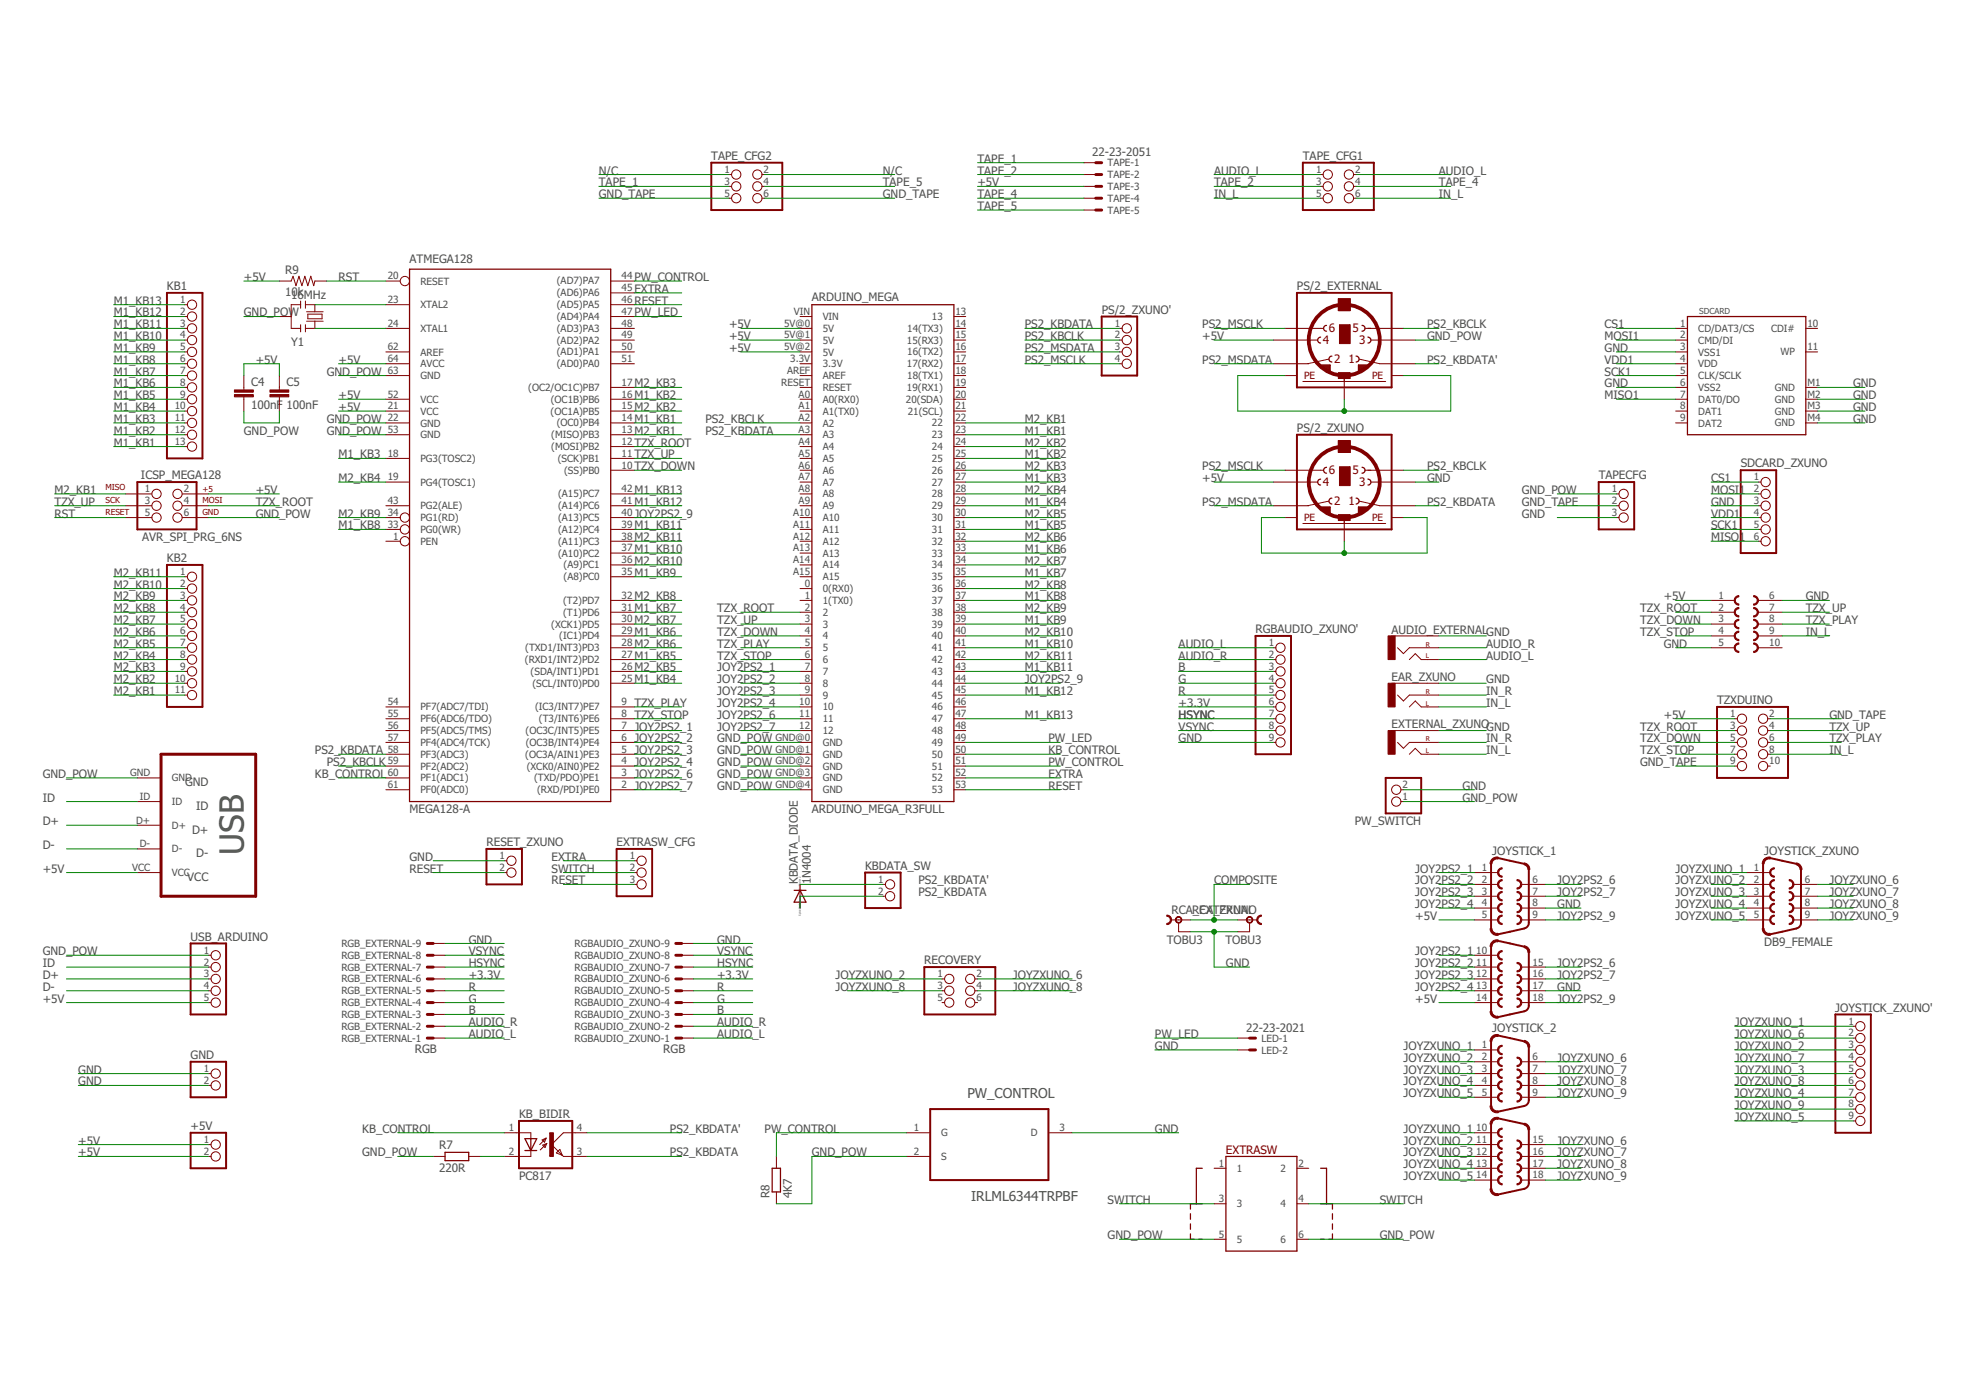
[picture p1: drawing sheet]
<svg xmlns="http://www.w3.org/2000/svg" width="297mm" height="210mm" viewBox="0 0 297 210" stroke-linecap="round" stroke-linejoin="round" font-family="sans-serif">
<defs><g id="words">
<text font-size="5" fill="#505050" x="36.6" y="128.4" transform="rotate(-90 36.6 128.4)">USB</text>
<g font-size="2.1" fill="#505050">
<text x="145.4" y="165">PW_CONTROL</text>
<text x="145.9" y="180.4">IRLML6344TRPBF</text>
</g>
<g font-size="1.8" fill="#505050">
<text x="106.9" y="24">TAPE_CFG2</text>
<text x="164.1" y="23.5">22-23-2051</text>
<text x="195.8" y="24">TAPE_CFG1</text>
<text x="90" y="26.2">N/C</text>
<text x="90" y="28">TAPE_1</text>
<text x="90" y="29.8">GND_TAPE</text>
<text x="132.6" y="28">TAPE_5</text>
<text x="132.6" y="26.2">N/C</text>
<text x="132.6" y="29.8">GND_TAPE</text>
<text x="146.9" y="28">+5V</text>
<text x="146.9" y="26.2">TAPE_2</text>
<text x="146.9" y="29.8">TAPE_4</text>
<text x="146.9" y="24.4">TAPE_1</text>
<text x="182.4" y="26.2">AUDIO_L</text>
<text x="182.4" y="29.8">IN_L</text>
<text x="182.4" y="28">TAPE_2</text>
<text x="216.2" y="26.2">AUDIO_L</text>
<text x="216.2" y="29.8">IN_L</text>
<text x="216.2" y="28">TAPE_4</text>
<text x="146.9" y="31.6">TAPE_5</text>
<text x="42.9" y="41.2">R9</text>
<text x="61.5" y="39.6">ATMEGA128</text>
<text x="17.1" y="47.6">M1_KB12</text>
<text x="17.1" y="45.8">M1_KB13</text>
<text x="25.1" y="43.6">KB1</text>
<text x="36.6" y="42.2">+5V</text>
<text x="36.6" y="47.6">GND_POW</text>
<text x="42.9" y="44.5">116MHz</text>
<text x="43.8" y="44.5">0k</text>
<text x="50.9" y="42.2">RST</text>
<text x="95.3" y="45.8">RESET</text>
<text x="95.3" y="44">EXTRA</text>
<text x="95.3" y="42.2">PW_CONTROL</text>
<text x="95.3" y="47.6">PW_LED</text>
<text x="122" y="45.2">ARDUINO_MEGA</text>
<text x="165.5" y="47.1">PS/2_ZXUNO'</text>
<text x="194.9" y="43.6">PS/2_EXTERNAL</text>
<text x="17.1" y="52.9">M1_KB9</text>
<text x="17.1" y="51.1">M1_KB10</text>
<text x="17.1" y="49.3">M1_KB11</text>
<text x="43.8" y="52">Y1</text>
<text x="109.5" y="49.3">+5V</text>
<text x="109.5" y="51.1">+5V</text>
<text x="109.5" y="52.9">+5V</text>
<text x="154" y="51.1">PS2_KBCLK</text>
<text x="154" y="49.3">PS2_KBDATA</text>
<text x="154" y="52.9">PS2_MSDATA</text>
<text x="180.6" y="49.3">PS2_MSCLK</text>
<text x="180.6" y="51.1">+5V</text>
<text x="214.4" y="49.3">PS2_KBCLK</text>
<text x="214.4" y="51.1">GND_POW</text>
<text x="241.1" y="52.9">GND</text>
<text x="241.1" y="51.1">MOSI1</text>
<text x="241.1" y="49.3">CS1</text>
<text x="17.1" y="60">M1_KB5</text>
<text x="17.1" y="58.2">M1_KB6</text>
<text x="17.1" y="56.4">M1_KB7</text>
<text x="17.1" y="54.7">M1_KB8</text>
<text x="37.7" y="58">C4</text>
<text x="38.4" y="54.7">+5V</text>
<text x="43" y="58">C5</text>
<text x="49.1" y="56.4">GND_POW</text>
<text x="50.9" y="54.7">+5V</text>
<text x="50.9" y="60">+5V</text>
<text x="95.3" y="60">M1_KB2</text>
<text x="95.3" y="58.2">M2_KB3</text>
<text x="154" y="54.7">PS2_MSCLK</text>
<text x="180.6" y="54.7">PS2_MSDATA</text>
<text x="214.4" y="54.7">PS2_KBDATA'</text>
<text x="241.1" y="58.2">GND</text>
<text x="241.1" y="60">MISO1</text>
<text x="241.1" y="56.4">SCK1</text>
<text x="241.1" y="54.7">VDD1</text>
<text x="278.4" y="58.2">GND</text>
<text x="278.4" y="60">GND</text>
<text x="17.1" y="65.3">M1_KB2</text>
<text x="17.1" y="63.5">M1_KB3</text>
<text x="17.1" y="61.8">M1_KB4</text>
<text x="36.6" y="65.3">GND_POW</text>
<text x="37.7" y="61.5">100nF 100nF</text>
<text x="49.1" y="63.5">GND_POW</text>
<text x="49.1" y="65.3">GND_POW</text>
<text x="50.9" y="61.8">+5V</text>
<text x="95.3" y="65.3">M2_KB1</text>
<text x="95.3" y="63.5">M1_KB1</text>
<text x="95.3" y="61.8">M2_KB2</text>
<text x="106" y="63.5">PS2_KBCLK</text>
<text x="106" y="65.3">PS2_KBDATA</text>
<text x="154" y="63.5">M2_KB1</text>
<text x="154" y="65.3">M1_KB1</text>
<text x="194.9" y="64.9">PS/2_ZXUNO</text>
<text x="278.4" y="61.8">GND</text>
<text x="278.4" y="63.5">GND</text>
<text x="17.1" y="67.1">M1_KB1</text>
<text x="21.2" y="71.9">ICSP_MEGA128</text>
<text x="50.9" y="68.9">M1_KB3</text>
<text x="95.3" y="67.1">TZX_ROOT</text>
<text x="95.3" y="70.7">TZX_DOWN</text>
<text x="95.3" y="68.9">TZX_UP</text>
<text x="154" y="68.9">M1_KB2</text>
<text x="154" y="67.1">M2_KB2</text>
<text x="154" y="70.7">M2_KB3</text>
<text x="180.6" y="70.7">PS2_MSCLK</text>
<text x="214.4" y="70.7">PS2_KBCLK</text>
<text x="240.2" y="72">TAPECFG</text>
<text x="261.5" y="70.2">SDCARD_ZXUNO</text>
<text x="8.2" y="74.2">M2_KB1</text>
<text x="8.2" y="76">TZX_UP</text>
<text x="8.2" y="77.8">RST</text>
<text x="38.4" y="74.2">+5V</text>
<text x="38.4" y="76">TZX_ROOT</text>
<text x="38.4" y="77.8">GND_POW</text>
<text x="50.9" y="72.4">M2_KB4</text>
<text x="50.9" y="77.8">M2_KB9</text>
<text x="95.3" y="76">M1_KB12</text>
<text x="95.3" y="74.2">M1_KB13</text>
<text x="95.3" y="77.8">JOY2PS2_9</text>
<text x="154" y="72.4">M1_KB3</text>
<text x="154" y="76">M1_KB4</text>
<text x="154" y="74.2">M2_KB4</text>
<text x="154" y="77.8">M2_KB5</text>
<text x="180.6" y="72.4">+5V</text>
<text x="180.6" y="76">PS2_MSDATA</text>
<text x="214.4" y="72.4">GND</text>
<text x="214.4" y="76">PS2_KBDATA</text>
<text x="228.6" y="77.8">GND</text>
<text x="228.6" y="74.2">GND_POW</text>
<text x="228.6" y="76">GND_TAPE</text>
<text x="257.1" y="76">GND</text>
<text x="257.1" y="77.8">VDD1</text>
<text x="257.1" y="74.2">MOSI1</text>
<text x="257.1" y="72.4">CS1</text>
<text x="21.4" y="81.3">AVR_SPI_PRG_6NS</text>
<text x="50.9" y="79.5">M1_KB8</text>
<text x="95.3" y="83.1">M1_KB10</text>
<text x="95.3" y="79.5">M1_KB11</text>
<text x="95.3" y="81.3">M2_KB11</text>
<text x="154" y="79.5">M1_KB5</text>
<text x="154" y="83.1">M1_KB6</text>
<text x="154" y="81.3">M2_KB6</text>
<text x="257.1" y="81.3">MISO1</text>
<text x="257.1" y="79.5">SCK1</text>
<text x="17.1" y="88.4">M2_KB10</text>
<text x="17.1" y="86.7">M2_KB11</text>
<text x="25.1" y="84.4">KB2</text>
<text x="95.3" y="86.7">M1_KB9</text>
<text x="95.3" y="84.9">M2_KB10</text>
<text x="154" y="86.7">M1_KB7</text>
<text x="154" y="84.9">M2_KB7</text>
<text x="154" y="88.4">M2_KB8</text>
<text x="17.1" y="95.5">M2_KB6</text>
<text x="17.1" y="93.8">M2_KB7</text>
<text x="17.1" y="92">M2_KB8</text>
<text x="17.1" y="90.2">M2_KB9</text>
<text x="95.3" y="95.5">M1_KB6</text>
<text x="95.3" y="92">M1_KB7</text>
<text x="95.3" y="93.8">M2_KB7</text>
<text x="95.3" y="90.2">M2_KB8</text>
<text x="107.8" y="92">TZX_ROOT</text>
<text x="107.8" y="95.5">TZX_DOWN</text>
<text x="107.8" y="93.8">TZX_UP</text>
<text x="154" y="90.2">M1_KB8</text>
<text x="154" y="93.8">M1_KB9</text>
<text x="154" y="92">M2_KB9</text>
<text x="154" y="95.5">M2_KB10</text>
<text x="188.6" y="95.1">RGBAUDIO_ZXUNO'</text>
<text x="209.1" y="95.2">AUDIO_EXTERNALGND</text>
<text x="246.4" y="92">TZX_ROOT</text>
<text x="246.4" y="93.8">TZX_DOWN</text>
<text x="246.4" y="95.5">TZX_STOP</text>
<text x="250" y="90.2">+5V</text>
<text x="271.3" y="90.2">GND</text>
<text x="271.3" y="92">TZX_UP</text>
<text x="271.3" y="93.8">TZX_PLAY</text>
<text x="271.3" y="95.5">IN_L</text>
<text x="17.1" y="100.9">M2_KB3</text>
<text x="17.1" y="99.1">M2_KB4</text>
<text x="17.1" y="97.3">M2_KB5</text>
<text x="95.3" y="99.1">M1_KB5</text>
<text x="95.3" y="97.3">M2_KB6</text>
<text x="95.3" y="100.9">M2_KB5</text>
<text x="107.8" y="100.9">JOY2PS2_1</text>
<text x="107.8" y="99.1">TZX_STOP</text>
<text x="107.8" y="97.3">TZX_PLAY</text>
<text x="154" y="97.3">M1_KB10</text>
<text x="154" y="100.9">M1_KB11</text>
<text x="154" y="99.1">M2_KB11</text>
<text x="177.1" y="97.3">AUDIO_L</text>
<text x="177.1" y="99.1">AUDIO_R</text>
<text x="177.1" y="100.9">B</text>
<text x="223.3" y="99.1">AUDIO_L</text>
<text x="223.3" y="97.3">AUDIO_R</text>
<text x="250" y="97.3">GND</text>
<text x="17.1" y="104.4">M2_KB1</text>
<text x="17.1" y="102.7">M2_KB2</text>
<text x="95.3" y="102.7">M1_KB4</text>
<text x="95.3" y="108">TZX_STOP</text>
<text x="95.3" y="106.2">TZX_PLAY</text>
<text x="107.8" y="102.7">JOY2PS2_2</text>
<text x="107.8" y="104.4">JOY2PS2_3</text>
<text x="107.8" y="106.2">JOY2PS2_4</text>
<text x="107.8" y="108">JOY2PS2_6</text>
<text x="154" y="104.4">M1_KB12</text>
<text x="154" y="108">M1_KB13</text>
<text x="154" y="102.7">JOY2PS2_9</text>
<text x="177.1" y="102.7">G</text>
<text x="177.1" y="104.4">R</text>
<text x="177.1" y="106.2">+3.3V</text>
<text x="177.1" y="108">HSYNC</text>
<text x="209.1" y="102.3">EAR_ZXUNO</text>
<text x="223.3" y="102.7">GND</text>
<text x="223.3" y="104.4">IN_R</text>
<text x="223.3" y="106.2">IN_L</text>
<text x="250" y="108">+5V</text>
<text x="258" y="105.8">TZXDUINO</text>
<text x="274.9" y="108">GND_TAPE</text>
<text x="47.3" y="113.3">PS2_KBDATA</text>
<text x="95.3" y="109.8">JOY2PS2_1</text>
<text x="95.3" y="111.5">JOY2PS2_2</text>
<text x="95.3" y="113.3">JOY2PS2_3</text>
<text x="107.8" y="109.8">JOY2PS2_7</text>
<text x="107.8" y="113.3">GND_POW</text>
<text x="107.8" y="111.5">GND_POW</text>
<text x="157.5" y="113.3">KB_CONTROL</text>
<text x="157.5" y="111.5">PW_LED</text>
<text x="177.1" y="111.5">GND</text>
<text x="177.1" y="109.8">VSYNC</text>
<text x="209.1" y="109.4">EXTERNAL_ZXUNOGND</text>
<text x="223.3" y="111.5">IN_R</text>
<text x="223.3" y="113.3">IN_L</text>
<text x="246.4" y="109.8">TZX_ROOT</text>
<text x="246.4" y="111.5">TZX_DOWN</text>
<text x="246.4" y="113.3">TZX_STOP</text>
<text x="274.9" y="109.8">TZX_UP</text>
<text x="274.9" y="111.5">TZX_PLAY</text>
<text x="274.9" y="113.3">IN_L</text>
<text x="6.4" y="116.9">GND_POW</text>
<text x="27.8" y="118.1">GND</text>
<text x="47.3" y="116.9">KB_CONTROL</text>
<text x="49.1" y="115.1">PS2_KBCLK</text>
<text x="95.3" y="115.1">JOY2PS2_4</text>
<text x="95.3" y="116.9">JOY2PS2_6</text>
<text x="95.3" y="118.7">JOY2PS2_7</text>
<text x="107.8" y="115.1">GND_POW</text>
<text x="107.8" y="116.9">GND_POW</text>
<text x="107.8" y="118.7">GND_POW</text>
<text x="157.5" y="118.7">RESET</text>
<text x="157.5" y="116.9">EXTRA</text>
<text x="157.5" y="115.1">PW_CONTROL</text>
<text x="219.8" y="118.7">GND</text>
<text x="246.4" y="115.1">GND_TAPE</text>
<text x="6.4" y="120.4">ID</text>
<text x="6.4" y="124">D+</text>
<text x="28.9" y="125.2">D+</text>
<text x="29.5" y="121.7">ID</text>
<text x="61.5" y="122.2">MEGA128-A</text>
<text x="122" y="122.2">ARDUINO_MEGA_R3FULL</text>
<text x="203.5" y="123.9">PW_SWITCH</text>
<text x="219.8" y="120.4">GND_POW</text>
<text x="6.4" y="131.1">+5V</text>
<text x="6.4" y="127.5">D-</text>
<text x="29.5" y="128.8">D-</text>
<text x="61.5" y="129.3">GND</text>
<text x="61.5" y="131.1">RESET</text>
<text x="73.1" y="127.1">RESET_ZXUNO</text>
<text x="82.9" y="131.1">SWITCH</text>
<text x="82.9" y="129.3">EXTRA</text>
<text x="92.6" y="127.1">EXTRASW_CFG</text>
<text x="130" y="130.7">KBDATA_SW</text>
<text x="212.6" y="131.1">JOY2PS2_1</text>
<text x="224.2" y="128.4">JOYSTICK_1</text>
<text x="251.8" y="131.1">JOYZXUNO_1</text>
<text x="265.1" y="128.4">JOYSTICK_ZXUNO</text>
<text x="28.1" y="132.3">VCC</text>
<text x="82.9" y="132.9">RESET</text>
<text x="119.9" y="132.9" transform="rotate(-90 119.9 132.9)">KBDATA_DIODE</text>
<text x="121.8" y="132.9" transform="rotate(-90 121.8 132.9)">1N4004</text>
<text x="138" y="132.9">PS2_KBDATA'</text>
<text x="138" y="134.7">PS2_KBDATA</text>
<text x="176" y="137.3">RCARCA_ZXUNO</text>
<text x="179.2" y="137.3">_EXTERNAL</text>
<text x="182.4" y="132.9">COMPOSITE</text>
<text x="212.6" y="132.9">JOY2PS2_2</text>
<text x="212.6" y="134.7">JOY2PS2_3</text>
<text x="212.6" y="136.4">JOY2PS2_4</text>
<text x="234" y="136.4">GND</text>
<text x="234" y="132.9">JOY2PS2_6</text>
<text x="234" y="134.7">JOY2PS2_7</text>
<text x="251.8" y="132.9">JOYZXUNO_2</text>
<text x="251.8" y="134.7">JOYZXUNO_3</text>
<text x="251.8" y="136.4">JOYZXUNO_4</text>
<text x="274.9" y="132.9">JOYZXUNO_6</text>
<text x="274.9" y="134.7">JOYZXUNO_7</text>
<text x="274.9" y="136.4">JOYZXUNO_8</text>
<text x="6.4" y="143.5">GND_POW</text>
<text x="28.6" y="141.3">USB_ARDUINO</text>
<text x="70.4" y="141.8">GND</text>
<text x="70.4" y="143.5">VSYNC</text>
<text x="107.8" y="141.8">GND</text>
<text x="107.8" y="143.5">VSYNC</text>
<text x="175.3" y="141.8">TOBU3</text>
<text x="184.1" y="141.8">TOBU3</text>
<text x="212.6" y="138.2">+5V</text>
<text x="212.6" y="143.5">JOY2PS2_1</text>
<text x="234" y="138.2">JOY2PS2_9</text>
<text x="251.8" y="138.2">JOYZXUNO_5</text>
<text x="265.1" y="142.2">DB9_FEMALE</text>
<text x="274.9" y="138.2">JOYZXUNO_9</text>
<text x="6.4" y="145.3">ID</text>
<text x="6.4" y="147.1">D+</text>
<text x="6.4" y="148.9">D-</text>
<text x="70.4" y="148.9">R</text>
<text x="70.4" y="147.1">+3.3V</text>
<text x="70.4" y="145.3">HSYNC</text>
<text x="107.8" y="148.9">R</text>
<text x="107.8" y="147.1">+3.3V</text>
<text x="107.8" y="145.3">HSYNC</text>
<text x="125.5" y="148.9">JOYZXUNO_8</text>
<text x="125.5" y="147.1">JOYZXUNO_2</text>
<text x="138.9" y="144.9">RECOVERY</text>
<text x="152.2" y="147.1">JOYZXUNO_6</text>
<text x="152.2" y="148.9">JOYZXUNO_8</text>
<text x="184.2" y="145.3">GND</text>
<text x="212.6" y="145.3">JOY2PS2_2</text>
<text x="212.6" y="147.1">JOY2PS2_3</text>
<text x="212.6" y="148.9">JOY2PS2_4</text>
<text x="234" y="148.9">GND</text>
<text x="234" y="145.3">JOY2PS2_6</text>
<text x="234" y="147.1">JOY2PS2_7</text>
<text x="6.4" y="150.7">+5V</text>
<text x="70.4" y="156">AUDIO_L</text>
<text x="70.4" y="154.2">AUDIO_R</text>
<text x="70.4" y="152.4">B</text>
<text x="70.4" y="150.7">G</text>
<text x="107.8" y="156">AUDIO_L</text>
<text x="107.8" y="154.2">AUDIO_R</text>
<text x="107.8" y="152.4">B</text>
<text x="107.8" y="150.7">G</text>
<text x="173.5" y="156">PW_LED</text>
<text x="187.2" y="155">22-23-2021</text>
<text x="212.6" y="150.7">+5V</text>
<text x="224.2" y="155.1">JOYSTICK_2</text>
<text x="234" y="150.7">JOY2PS2_9</text>
<text x="260.6" y="156">JOYZXUNO_6</text>
<text x="260.6" y="154.2">JOYZXUNO_1</text>
<text x="275.8" y="152">JOYSTICK_ZXUNO'</text>
<text x="11.8" y="161.3">GND</text>
<text x="28.6" y="159.1">GND</text>
<text x="62.3" y="158.2">RGB</text>
<text x="99.7" y="158.2">RGB</text>
<text x="173.5" y="157.8">GND</text>
<text x="210.9" y="157.8">JOYZXUNO_1</text>
<text x="210.9" y="159.5">JOYZXUNO_2</text>
<text x="210.9" y="161.3">JOYZXUNO_3</text>
<text x="234" y="159.5">JOYZXUNO_6</text>
<text x="234" y="161.3">JOYZXUNO_7</text>
<text x="260.6" y="159.5">JOYZXUNO_7</text>
<text x="260.6" y="157.8">JOYZXUNO_2</text>
<text x="260.6" y="161.3">JOYZXUNO_3</text>
<text x="11.8" y="163.1">GND</text>
<text x="78" y="168">KB_BIDIR</text>
<text x="210.9" y="163.1">JOYZXUNO_4</text>
<text x="210.9" y="164.9">JOYZXUNO_5</text>
<text x="234" y="163.1">JOYZXUNO_8</text>
<text x="234" y="164.9">JOYZXUNO_9</text>
<text x="260.6" y="163.1">JOYZXUNO_8</text>
<text x="260.6" y="166.7">JOYZXUNO_9</text>
<text x="260.6" y="164.9">JOYZXUNO_4</text>
<text x="11.8" y="172">+5V</text>
<text x="11.8" y="173.8">+5V</text>
<text x="28.6" y="169.8">+5V</text>
<text x="54.4" y="173.8">GND_POW</text>
<text x="54.4" y="170.2">KB_CONTROL</text>
<text x="66" y="172.7">R7</text>
<text x="100.6" y="170.2">PS2_KBDATA'</text>
<text x="100.6" y="173.8">PS2_KBDATA</text>
<text x="114.9" y="170.2">PW_CONTROL</text>
<text x="122" y="173.8">GND_POW</text>
<text x="173.5" y="170.2">GND</text>
<text x="210.9" y="170.2">JOYZXUNO_1</text>
<text x="210.9" y="172">JOYZXUNO_2</text>
<text x="210.9" y="173.8">JOYZXUNO_3</text>
<text x="234" y="172">JOYZXUNO_6</text>
<text x="234" y="173.8">JOYZXUNO_7</text>
<text x="260.6" y="168.4">JOYZXUNO_5</text>
<text x="66" y="176.1">220R</text>
<text x="78" y="177.3">PC817</text>
<text x="115.6" y="180" transform="rotate(-90 115.6 180)">R8</text>
<text x="119" y="180" transform="rotate(-90 119 180)">4K7</text>
<text x="210.9" y="175.5">JOYZXUNO_4</text>
<text x="210.9" y="177.3">JOYZXUNO_5</text>
<text x="234" y="175.5">JOYZXUNO_8</text>
<text x="234" y="177.3">JOYZXUNO_9</text>
<text x="166.4" y="180.9">SWITCH</text>
<text x="207.3" y="180.9">SWITCH</text>
<text x="166.4" y="186.2">GND_POW</text>
<text x="207.3" y="186.2">GND_POW</text>
</g>
<g font-size="1.8" fill="#800000">
<text x="198.8" y="51.6">4</text>
<text x="199.7" y="49.9">6</text>
<text x="203.2" y="49.9">5</text>
<text x="204.2" y="51.6">3</text>
<text x="200.5" y="54.5">2</text>
<text x="202.6" y="54.5">1</text>
<text x="199.7" y="71.2">6</text>
<text x="203.2" y="71.2">5</text>
<text x="198.8" y="73">4</text>
<text x="200.5" y="75.8">2</text>
<text x="202.6" y="75.8">1</text>
<text x="204.2" y="73">3</text>
<text x="184.2" y="173.4">EXTRASW</text>
</g>
<g font-size="1.5" fill="#505050">
<text x="108.9" y="26">1</text>
<text x="108.9" y="27.7">3</text>
<text x="108.9" y="29.5">5</text>
<text x="114.7" y="26">2</text>
<text x="114.7" y="27.7">4</text>
<text x="114.7" y="29.5">6</text>
<text x="166.4" y="25">TAPE-1</text>
<text x="166.4" y="26.8">TAPE-2</text>
<text x="166.4" y="28.5">TAPE-3</text>
<text x="197.7" y="26">1</text>
<text x="197.7" y="27.7">3</text>
<text x="197.7" y="29.5">5</text>
<text x="203.6" y="26">2</text>
<text x="203.6" y="27.7">4</text>
<text x="203.6" y="29.5">6</text>
<text x="166.4" y="30.3">TAPE-4</text>
<text x="166.4" y="32.1">TAPE-5</text>
<text x="58.2" y="42">20</text>
<text x="93.4" y="42">44</text>
<text x="27.1" y="45.5">1</text>
<text x="27.1" y="47.3">2</text>
<text x="58.2" y="45.5">23</text>
<text x="63.2" y="46.3">XTAL2</text>
<text x="63.2" y="42.8">RESET</text>
<text x="83.7" y="44.5">(AD6)PA6</text>
<text x="83.7" y="42.7">(AD7)PA7</text>
<text x="83.7" y="46.3">(AD5)PA5</text>
<text x="93.4" y="43.7">45</text>
<text x="93.4" y="45.5">46</text>
<text x="93.4" y="47.3">47</text>
<text x="119.3" y="47.3">VIN</text>
<text x="143.6" y="47.3">13</text>
<text x="27.1" y="49.1">3</text>
<text x="27.1" y="50.9">4</text>
<text x="27.1" y="52.6">5</text>
<text x="58.2" y="52.6">62</text>
<text x="58.2" y="49.1">24</text>
<text x="63.2" y="53.4">AREF</text>
<text x="63.2" y="49.9">XTAL1</text>
<text x="83.7" y="48.1">(AD4)PA4</text>
<text x="83.7" y="49.9">(AD3)PA3</text>
<text x="83.7" y="51.6">(AD2)PA2</text>
<text x="83.7" y="53.4">(AD1)PA1</text>
<text x="93.4" y="49.1">48</text>
<text x="93.4" y="50.9">49</text>
<text x="93.4" y="52.6">50</text>
<text x="117.8" y="49.1">5V@0</text>
<text x="117.8" y="50.9">5V@1</text>
<text x="117.8" y="52.6">5V@2</text>
<text x="123.6" y="49.9">5V</text>
<text x="123.6" y="51.6">5V</text>
<text x="123.6" y="53.4">5V</text>
<text x="123.6" y="48.1">VIN</text>
<text x="136.3" y="51.6">15(RX3)</text>
<text x="136.3" y="53.4">16(TX2)</text>
<text x="136.3" y="49.9">14(TX3)</text>
<text x="140" y="48.1">13</text>
<text x="143.6" y="52.6">16</text>
<text x="143.6" y="50.9">15</text>
<text x="143.6" y="49.1">14</text>
<text x="167.5" y="49.1">1</text>
<text x="167.5" y="50.9">2</text>
<text x="167.5" y="52.6">3</text>
<text x="252.5" y="49.1">1</text>
<text x="252.5" y="50.9">2</text>
<text x="252.5" y="52.6">3</text>
<text x="255.2" y="49.9">CD/DAT3/CS</text>
<text x="255.2" y="51.6">CMD/DI</text>
<text x="255.2" y="53.4">VSS1</text>
<text x="266.1" y="49.9">CDI#</text>
<text x="267.5" y="53.4">WP</text>
<text x="271.6" y="49.1">10</text>
<text x="271.6" y="52.6">11</text>
<text x="27.1" y="54.4">6</text>
<text x="27.1" y="56.2">7</text>
<text x="27.1" y="58">8</text>
<text x="27.1" y="59.7">9</text>
<text x="58.2" y="54.4">64</text>
<text x="58.2" y="56.2">63</text>
<text x="58.2" y="59.7">52</text>
<text x="63.2" y="55.2">AVCC</text>
<text x="63.2" y="57">GND</text>
<text x="79.4" y="58.7">(OC2/OC1C)PB7</text>
<text x="83.7" y="55.2">(AD0)PA0</text>
<text x="93.4" y="58">17</text>
<text x="93.4" y="59.7">16</text>
<text x="93.4" y="54.4">51</text>
<text x="117.4" y="58">RESET</text>
<text x="118.3" y="56.2">AREF</text>
<text x="118.7" y="54.4">3.3V</text>
<text x="120" y="59.7">A0</text>
<text x="123.6" y="58.8">RESET</text>
<text x="123.6" y="55.2">3.3V</text>
<text x="123.6" y="57">AREF</text>
<text x="136.3" y="55.2">17(RX2)</text>
<text x="136.3" y="58.7">19(RX1)</text>
<text x="136.3" y="57">18(TX1)</text>
<text x="143.6" y="54.4">17</text>
<text x="143.6" y="56.2">18</text>
<text x="143.6" y="59.7">20</text>
<text x="143.6" y="58">19</text>
<text x="167.5" y="54.4">4</text>
<text x="252.5" y="56.2">5</text>
<text x="252.5" y="59.7">7</text>
<text x="252.5" y="54.4">4</text>
<text x="252.5" y="58">6</text>
<text x="255.2" y="57">CLK/SCLK</text>
<text x="255.2" y="55.2">VDD</text>
<text x="255.2" y="58.8">VSS2</text>
<text x="266.7" y="58.7">GND</text>
<text x="271.6" y="58">M1</text>
<text x="271.6" y="59.7">M2</text>
<text x="26.2" y="61.5">10</text>
<text x="26.2" y="63.3">11</text>
<text x="26.2" y="65.1">12</text>
<text x="58.2" y="61.5">21</text>
<text x="58.2" y="65.1">53</text>
<text x="58.2" y="63.3">22</text>
<text x="63.2" y="60.5">VCC</text>
<text x="63.2" y="62.3">VCC</text>
<text x="63.2" y="65.9">GND</text>
<text x="63.2" y="64.1">GND</text>
<text x="82.7" y="62.3">(OC1A)PB5</text>
<text x="82.8" y="60.5">(OC1B)PB6</text>
<text x="82.8" y="65.9">(MISO)PB3</text>
<text x="83.6" y="64.1">(OC0)PB4</text>
<text x="93.4" y="61.5">15</text>
<text x="93.4" y="63.3">14</text>
<text x="93.4" y="65.1">13</text>
<text x="120" y="61.5">A1</text>
<text x="120" y="63.3">A2</text>
<text x="120" y="65.1">A3</text>
<text x="123.6" y="60.5">A0(RX0)</text>
<text x="123.6" y="62.3">A1(TX0)</text>
<text x="123.6" y="64.1">A2</text>
<text x="123.6" y="65.9">A3</text>
<text x="136.1" y="60.5">20(SDA)</text>
<text x="136.4" y="62.3">21(SCL)</text>
<text x="140" y="64.1">22</text>
<text x="140" y="65.9">23</text>
<text x="143.6" y="63.3">22</text>
<text x="143.6" y="65.1">23</text>
<text x="143.6" y="61.5">21</text>
<text x="252.5" y="61.5">8</text>
<text x="252.5" y="63.3">9</text>
<text x="255.2" y="60.5">DAT0/DO</text>
<text x="255.2" y="62.3">DAT1</text>
<text x="255.2" y="64.1">DAT2</text>
<text x="266.7" y="60.5">GND</text>
<text x="266.7" y="62.3">GND</text>
<text x="266.7" y="64.1">GND</text>
<text x="271.6" y="61.5">M3</text>
<text x="271.6" y="63.3">M4</text>
<text x="26.2" y="66.9">13</text>
<text x="58.2" y="68.6">18</text>
<text x="63.2" y="69.4">PG3(TOSC2)</text>
<text x="82.8" y="67.6">(MOSI)PB2</text>
<text x="83.8" y="69.4">(SCK)PB1</text>
<text x="84.7" y="71.2">(SS)PB0</text>
<text x="93.4" y="66.9">12</text>
<text x="93.4" y="68.6">11</text>
<text x="93.4" y="70.4">10</text>
<text x="120" y="66.9">A4</text>
<text x="120" y="68.6">A5</text>
<text x="120" y="70.4">A6</text>
<text x="123.6" y="67.6">A4</text>
<text x="123.6" y="69.4">A5</text>
<text x="123.6" y="71.2">A6</text>
<text x="140" y="67.6">24</text>
<text x="140" y="69.4">25</text>
<text x="140" y="71.2">26</text>
<text x="143.6" y="66.9">24</text>
<text x="143.6" y="68.6">25</text>
<text x="143.6" y="70.4">26</text>
<text x="21.7" y="74">1</text>
<text x="21.7" y="75.7">3</text>
<text x="21.7" y="77.5">5</text>
<text x="27.6" y="74">2</text>
<text x="27.6" y="75.7">4</text>
<text x="27.6" y="77.5">6</text>
<text x="58.2" y="72.2">19</text>
<text x="58.2" y="77.5">34</text>
<text x="58.2" y="75.7">43</text>
<text x="63.2" y="73">PG4(TOSC1)</text>
<text x="63.2" y="76.5">PG2(ALE)</text>
<text x="83.9" y="74.7">(A15)PC7</text>
<text x="83.9" y="76.5">(A14)PC6</text>
<text x="93.4" y="74">42</text>
<text x="93.4" y="75.7">41</text>
<text x="93.4" y="77.5">40</text>
<text x="119.2" y="77.5">A10</text>
<text x="120" y="72.2">A7</text>
<text x="120" y="74">A8</text>
<text x="120" y="75.7">A9</text>
<text x="123.6" y="73">A7</text>
<text x="123.6" y="74.7">A8</text>
<text x="123.6" y="76.5">A9</text>
<text x="140" y="73">27</text>
<text x="140" y="74.7">28</text>
<text x="140" y="76.5">29</text>
<text x="143.6" y="72.2">27</text>
<text x="143.6" y="74">28</text>
<text x="143.6" y="75.7">29</text>
<text x="143.6" y="77.5">30</text>
<text x="242.2" y="74">1</text>
<text x="242.2" y="75.7">2</text>
<text x="242.2" y="77.5">3</text>
<text x="263.5" y="72.2">1</text>
<text x="263.5" y="74">2</text>
<text x="263.5" y="75.7">3</text>
<text x="263.5" y="77.5">4</text>
<text x="58.2" y="79.3">33</text>
<text x="59.1" y="81.1">1</text>
<text x="63.2" y="80.1">PG0(WR)</text>
<text x="63.2" y="78.3">PG1(RD)</text>
<text x="63.2" y="81.9">PEN</text>
<text x="83.9" y="78.3">(A13)PC5</text>
<text x="83.9" y="80.1">(A12)PC4</text>
<text x="83.9" y="81.9">(A11)PC3</text>
<text x="83.9" y="83.6">(A10)PC2</text>
<text x="93.4" y="79.3">39</text>
<text x="93.4" y="81.1">38</text>
<text x="93.4" y="82.9">37</text>
<text x="119.2" y="79.3">A11</text>
<text x="119.2" y="81.1">A12</text>
<text x="119.2" y="82.9">A13</text>
<text x="123.6" y="78.3">A10</text>
<text x="123.6" y="80.1">A11</text>
<text x="123.6" y="81.9">A12</text>
<text x="123.6" y="83.6">A13</text>
<text x="140" y="78.3">30</text>
<text x="140" y="80.1">31</text>
<text x="140" y="81.9">32</text>
<text x="140" y="83.6">33</text>
<text x="143.6" y="79.3">31</text>
<text x="143.6" y="81.1">32</text>
<text x="143.6" y="82.9">33</text>
<text x="263.5" y="79.3">5</text>
<text x="263.5" y="81.1">6</text>
<text x="27.1" y="86.4">1</text>
<text x="27.1" y="88.2">2</text>
<text x="27.1" y="90">3</text>
<text x="84.7" y="85.4">(A9)PC1</text>
<text x="84.7" y="87.2">(A8)PC0</text>
<text x="93.4" y="90">32</text>
<text x="93.4" y="84.6">36</text>
<text x="93.4" y="86.4">35</text>
<text x="119.2" y="84.6">A14</text>
<text x="119.2" y="86.4">A15</text>
<text x="120.9" y="90">1</text>
<text x="120.9" y="88.2">0</text>
<text x="123.6" y="85.4">A14</text>
<text x="123.6" y="87.2">A15</text>
<text x="123.6" y="89">0(RX0)</text>
<text x="140" y="85.4">34</text>
<text x="140" y="87.2">35</text>
<text x="140" y="89">36</text>
<text x="143.6" y="84.6">34</text>
<text x="143.6" y="86.4">35</text>
<text x="143.6" y="88.2">36</text>
<text x="143.6" y="90">37</text>
<text x="258.2" y="90">1</text>
<text x="265.8" y="90">6</text>
<text x="27.1" y="91.7">4</text>
<text x="27.1" y="93.5">5</text>
<text x="27.1" y="95.3">6</text>
<text x="82.8" y="94.3">(XCK1)PD5</text>
<text x="84.6" y="90.7">(T2)PD7</text>
<text x="84.6" y="92.5">(T1)PD6</text>
<text x="93.4" y="91.7">31</text>
<text x="93.4" y="93.5">30</text>
<text x="93.4" y="95.3">29</text>
<text x="120.9" y="91.7">2</text>
<text x="120.9" y="93.5">3</text>
<text x="120.9" y="95.3">4</text>
<text x="123.6" y="90.7">1(TX0)</text>
<text x="123.6" y="92.5">2</text>
<text x="123.6" y="94.3">3</text>
<text x="140" y="90.7">37</text>
<text x="140" y="92.5">38</text>
<text x="140" y="94.3">39</text>
<text x="143.6" y="91.7">38</text>
<text x="143.6" y="95.3">40</text>
<text x="143.6" y="93.5">39</text>
<text x="258.2" y="91.7">2</text>
<text x="258.2" y="93.5">3</text>
<text x="258.2" y="95.3">4</text>
<text x="265.8" y="91.7">7</text>
<text x="265.8" y="93.5">8</text>
<text x="265.8" y="95.3">9</text>
<text x="27.1" y="97.1">7</text>
<text x="27.1" y="98.9">8</text>
<text x="27.1" y="100.6">9</text>
<text x="78.9" y="99.6">(RXD1/INT2)PD2</text>
<text x="78.9" y="97.8">(TXD1/INT3)PD3</text>
<text x="79.7" y="101.4">(SDA/INT1)PD1</text>
<text x="84" y="96.1">(IC1)PD4</text>
<text x="93.4" y="97.1">28</text>
<text x="93.4" y="98.9">27</text>
<text x="93.4" y="100.6">26</text>
<text x="120.9" y="97.1">5</text>
<text x="120.9" y="98.9">6</text>
<text x="120.9" y="100.6">7</text>
<text x="123.6" y="96.1">4</text>
<text x="123.6" y="97.9">5</text>
<text x="123.6" y="99.6">6</text>
<text x="123.6" y="101.4">7</text>
<text x="140" y="96.1">40</text>
<text x="140" y="97.8">41</text>
<text x="140" y="99.6">42</text>
<text x="140" y="101.4">43</text>
<text x="143.6" y="97.1">41</text>
<text x="143.6" y="98.9">42</text>
<text x="143.6" y="100.6">43</text>
<text x="190.6" y="97.1">1</text>
<text x="190.6" y="98.9">2</text>
<text x="190.6" y="100.6">3</text>
<text x="258.2" y="97.1">5</text>
<text x="265.8" y="97.1">10</text>
<text x="26.2" y="102.4">10</text>
<text x="26.2" y="104.2">11</text>
<text x="58.2" y="107.7">55</text>
<text x="58.2" y="106">54</text>
<text x="63.2" y="106.7">PF7(ADC7/TDI)</text>
<text x="80" y="103.2">(SCL/INT0)PD0</text>
<text x="80.4" y="106.7">(IC3/INT7)PE7</text>
<text x="93.4" y="107.7">8</text>
<text x="93.4" y="106">9</text>
<text x="93.4" y="102.4">25</text>
<text x="120.1" y="106">10</text>
<text x="120.1" y="107.7">11</text>
<text x="120.9" y="102.4">8</text>
<text x="120.9" y="104.2">9</text>
<text x="123.6" y="103.2">8</text>
<text x="123.6" y="105">9</text>
<text x="123.6" y="106.7">10</text>
<text x="140" y="103.2">44</text>
<text x="140" y="105">45</text>
<text x="140" y="106.7">46</text>
<text x="143.6" y="102.4">44</text>
<text x="143.6" y="104.2">45</text>
<text x="143.6" y="106">46</text>
<text x="143.6" y="107.7">47</text>
<text x="190.6" y="102.4">4</text>
<text x="190.6" y="104.2">5</text>
<text x="190.6" y="106">6</text>
<text x="190.6" y="107.7">7</text>
<text x="260" y="107.7">1</text>
<text x="265.8" y="107.7">2</text>
<text x="58.2" y="113.1">58</text>
<text x="58.2" y="111.3">57</text>
<text x="58.2" y="109.5">56</text>
<text x="63.2" y="113.9">PF3(ADC3)</text>
<text x="63.2" y="112.1">PF4(ADC4/TCK)</text>
<text x="63.2" y="110.3">PF5(ADC5/TMS)</text>
<text x="63.2" y="108.5">PF6(ADC6/TDO)</text>
<text x="78.9" y="113.8">(OC3A/AIN1)PE3</text>
<text x="79" y="110.3">(OC3C/INT5)PE5</text>
<text x="79" y="112.1">(OC3B/INT4)PE4</text>
<text x="81" y="108.5">(T3/INT6)PE6</text>
<text x="93.4" y="113.1">5</text>
<text x="93.4" y="111.3">6</text>
<text x="93.4" y="109.5">7</text>
<text x="116.5" y="111.3">GND@0</text>
<text x="116.5" y="113.1">GND@1</text>
<text x="120.1" y="109.5">12</text>
<text x="123.6" y="108.5">11</text>
<text x="123.6" y="110.3">12</text>
<text x="123.6" y="112.1">GND</text>
<text x="123.6" y="113.9">GND</text>
<text x="140" y="108.5">47</text>
<text x="140" y="110.3">48</text>
<text x="140" y="113.8">50</text>
<text x="140" y="112.1">49</text>
<text x="143.6" y="109.5">48</text>
<text x="143.6" y="113.1">50</text>
<text x="143.6" y="111.3">49</text>
<text x="190.6" y="109.5">8</text>
<text x="190.6" y="111.3">9</text>
<text x="260" y="109.5">3</text>
<text x="260" y="111.3">5</text>
<text x="260" y="113.1">7</text>
<text x="265.8" y="109.5">4</text>
<text x="265.8" y="111.3">6</text>
<text x="265.8" y="113.1">8</text>
<text x="19.6" y="116.6">GND</text>
<text x="25.8" y="117.4">GND</text>
<text x="58.2" y="118.4">61</text>
<text x="58.2" y="116.6">60</text>
<text x="58.2" y="114.9">59</text>
<text x="63.2" y="119.2">PF0(ADC0)</text>
<text x="63.2" y="117.4">PF1(ADC1)</text>
<text x="63.2" y="115.6">PF2(ADC2)</text>
<text x="79.1" y="115.6">(XCK0/AIN0)PE2</text>
<text x="80.3" y="117.4">(TXD/PDO)PE1</text>
<text x="80.7" y="119.2">(RXD/PDI)PE0</text>
<text x="93.4" y="118.4">2</text>
<text x="93.4" y="116.6">3</text>
<text x="93.4" y="114.9">4</text>
<text x="116.5" y="118.4">GND@4</text>
<text x="116.5" y="114.9">GND@2</text>
<text x="116.5" y="116.6">GND@3</text>
<text x="123.6" y="119.2">GND</text>
<text x="123.6" y="115.6">GND</text>
<text x="123.6" y="117.4">GND</text>
<text x="140" y="119.2">53</text>
<text x="140" y="117.4">52</text>
<text x="140" y="115.6">51</text>
<text x="143.6" y="118.4">53</text>
<text x="143.6" y="116.6">52</text>
<text x="143.6" y="114.9">51</text>
<text x="210.7" y="118.4">2</text>
<text x="260" y="114.9">9</text>
<text x="265.8" y="114.9">10</text>
<text x="20.5" y="123.7">D+</text>
<text x="21" y="120.2">ID</text>
<text x="25.8" y="124.5">D+</text>
<text x="25.8" y="121">ID</text>
<text x="210.7" y="120.2">1</text>
<text x="19.9" y="130.8">VCC</text>
<text x="21" y="127.3">D-</text>
<text x="25.8" y="128.1">D-</text>
<text x="25.8" y="131.6">VCC</text>
<text x="75.1" y="129.1">1</text>
<text x="75.1" y="130.8">2</text>
<text x="94.6" y="129.1">1</text>
<text x="94.6" y="130.8">2</text>
<text x="222.6" y="130.8">1</text>
<text x="263.5" y="130.8">1</text>
<text x="94.6" y="132.6">3</text>
<text x="132" y="132.6">1</text>
<text x="132" y="134.4">2</text>
<text x="222.6" y="132.6">2</text>
<text x="222.6" y="134.4">3</text>
<text x="222.6" y="136.2">4</text>
<text x="222.6" y="138">5</text>
<text x="230.3" y="132.6">6</text>
<text x="230.3" y="134.4">7</text>
<text x="230.3" y="136.2">8</text>
<text x="230.3" y="138">9</text>
<text x="263.5" y="132.6">2</text>
<text x="263.5" y="134.4">3</text>
<text x="263.5" y="136.2">4</text>
<text x="263.5" y="138">5</text>
<text x="271.2" y="132.6">6</text>
<text x="271.2" y="134.4">7</text>
<text x="271.2" y="136.2">8</text>
<text x="271.2" y="138">9</text>
<text x="30.6" y="143.3">1</text>
<text x="51.3" y="142.3">RGB_EXTERNAL-9</text>
<text x="86.3" y="142.3">RGBAUDIO_ZXUNO-9</text>
<text x="221.8" y="143.3">10</text>
<text x="30.6" y="145.1">2</text>
<text x="30.6" y="146.8">3</text>
<text x="30.6" y="148.6">4</text>
<text x="51.3" y="149.4">RGB_EXTERNAL-5</text>
<text x="51.3" y="147.6">RGB_EXTERNAL-6</text>
<text x="51.3" y="145.8">RGB_EXTERNAL-7</text>
<text x="51.3" y="144.1">RGB_EXTERNAL-8</text>
<text x="86.3" y="149.4">RGBAUDIO_ZXUNO-5</text>
<text x="86.3" y="147.6">RGBAUDIO_ZXUNO-6</text>
<text x="86.3" y="145.8">RGBAUDIO_ZXUNO-7</text>
<text x="86.3" y="144.1">RGBAUDIO_ZXUNO-8</text>
<text x="140.8" y="146.8">1</text>
<text x="140.8" y="148.6">3</text>
<text x="146.7" y="146.8">2</text>
<text x="146.7" y="148.6">4</text>
<text x="221.8" y="145.1">11</text>
<text x="221.8" y="146.8">12</text>
<text x="221.8" y="148.6">13</text>
<text x="230.3" y="145.1">15</text>
<text x="230.3" y="146.8">16</text>
<text x="230.3" y="148.6">17</text>
<text x="30.6" y="150.4">5</text>
<text x="51.3" y="154.7">RGB_EXTERNAL-2</text>
<text x="51.3" y="153">RGB_EXTERNAL-3</text>
<text x="51.3" y="151.2">RGB_EXTERNAL-4</text>
<text x="86.3" y="154.7">RGBAUDIO_ZXUNO-2</text>
<text x="86.3" y="153">RGBAUDIO_ZXUNO-3</text>
<text x="86.3" y="151.2">RGBAUDIO_ZXUNO-4</text>
<text x="140.8" y="150.4">5</text>
<text x="146.7" y="150.4">6</text>
<text x="221.8" y="150.4">14</text>
<text x="230.3" y="150.4">18</text>
<text x="277.7" y="154">1</text>
<text x="277.7" y="155.7">2</text>
<text x="30.6" y="161.1">1</text>
<text x="51.3" y="156.5">RGB_EXTERNAL-1</text>
<text x="86.3" y="156.5">RGBAUDIO_ZXUNO-1</text>
<text x="189.5" y="156.5">LED-1</text>
<text x="189.5" y="158.3">LED-2</text>
<text x="222.6" y="157.5">1</text>
<text x="222.6" y="159.3">2</text>
<text x="222.6" y="161.1">3</text>
<text x="230.3" y="159.3">6</text>
<text x="230.3" y="161.1">7</text>
<text x="277.7" y="157.5">3</text>
<text x="277.7" y="159.3">4</text>
<text x="277.7" y="161.1">5</text>
<text x="30.6" y="162.8">2</text>
<text x="222.6" y="162.8">4</text>
<text x="222.6" y="164.6">5</text>
<text x="230.3" y="162.8">8</text>
<text x="230.3" y="164.6">9</text>
<text x="277.7" y="162.8">6</text>
<text x="277.7" y="164.6">7</text>
<text x="277.7" y="166.4">8</text>
<text x="30.6" y="171.7">1</text>
<text x="30.6" y="173.5">2</text>
<text x="76.5" y="170">1</text>
<text x="76.5" y="173.5">2</text>
<text x="86.7" y="173.5">3</text>
<text x="86.7" y="170">4</text>
<text x="137.3" y="170">1</text>
<text x="137.3" y="173.5">2</text>
<text x="141.4" y="170.7">G</text>
<text x="154.9" y="170.7">D</text>
<text x="159.2" y="170">3</text>
<text x="221.8" y="170">10</text>
<text x="221.8" y="171.7">11</text>
<text x="221.8" y="173.5">12</text>
<text x="230.3" y="171.7">15</text>
<text x="230.3" y="173.5">16</text>
<text x="277.7" y="168.2">9</text>
<text x="141.4" y="174.3">S</text>
<text x="183.1" y="175.3">1</text>
<text x="185.8" y="176.1">1</text>
<text x="192.4" y="176.1">2</text>
<text x="195.1" y="175.3">2</text>
<text x="221.8" y="175.3">13</text>
<text x="221.8" y="177.1">14</text>
<text x="230.3" y="175.3">17</text>
<text x="230.3" y="177.1">18</text>
<text x="183.1" y="180.6">3</text>
<text x="183.1" y="186">5</text>
<text x="185.8" y="181.4">3</text>
<text x="192.4" y="181.4">4</text>
<text x="195.1" y="180.6">4</text>
<text x="195.1" y="186">6</text>
<text x="185.8" y="186.7">5</text>
<text x="192.4" y="186.7">6</text>
</g>
<g font-size="1.5" fill="#800000">
<text x="195.9" y="56.9">PE</text>
<text x="206.2" y="56.9">PE</text>
<text x="195.9" y="78.2">PE</text>
<text x="206.2" y="78.2">PE</text>
</g>
<text font-size="1.2" fill="#505050" x="255.3" y="47.2">SDCARD</text>
<g font-size="1.2" fill="#800000">
<text x="15.8" y="77.4">RESET</text>
<text x="15.8" y="75.6">SCK</text>
<text x="15.8" y="73.7">MISO</text>
<text x="30.4" y="75.5">MOSI</text>
<text x="30.4" y="73.9">+5</text>
<text x="30.4" y="77.4">GND</text>
</g>
<g font-size="1" fill="#800000">
<text x="214.2" y="98.9">L</text>
<text x="214.2" y="97.1">R</text>
<text x="214.2" y="106">L</text>
<text x="214.2" y="104.3">R</text>
<text x="214.2" y="113.1">L</text>
<text x="214.2" y="111.4">R</text>
</g>
<g font-size=".4" fill="#505050">
<text x="120.3" y="137.6" transform="rotate(-90 120.3 137.6)">SpiceOrder 1</text>
<text x="120.3" y="134" transform="rotate(-90 120.3 134)">SpiceO</text>
<text x="120.3" y="132.8" transform="rotate(-90 120.3 132.8)">rder 2</text>
</g>
</g></defs>
<g fill="none" stroke="#800000" stroke-width=".19">
<path d="M61.5 40.4h30.3v80h-30.3zM122 45.8h21.3v74.6h-21.3zM198.1 54.8h1.7v1.1zM198.3 54.9h1.5M198.4 50.7a.44 .44 0 0 0-.4 .4 .44 .44 0 0 0 .4 .4M198.5 55.1h1.3M198.8 55.2h1M199 55.4h.8M199.2 55.5h.6M199.3 48.9a.43 .43 0 0 0-.4 .4 .43 .43 0 0 0 .4 .5M199.5 55.7h.3M199.7 55.8h.1"/>
<path d="M200.1 53.5a.44 .44 0 0 0-.4 .5 .44 .44 0 0 0 .4 .4M203.8 53.5a.44 .44 0 0 1 .4 .5 .44 .44 0 0 1-.4 .4M204.1 54.8h1.8l-1.8 1.1zM204.1 55.8h.1M204.1 55.7h.4M204.1 55.5h.6M204.1 55.4h.9M204.1 55.2h1.1M204.1 55.1h1.3M204.1 54.9h1.6M204.6 48.9a.43 .43 0 0 1 .5 .4 .43 .43 0 0 1-.5 .5M205.5 50.7a.44 .44 0 0 1 .5 .4 .44 .44 0 0 1-.5 .4"/>
<path d="M253.5 47.6h17.8v17.7h-17.8zM198.1 76.2h1.7v1zM198.2 76.3h1.6M198.4 72a.44 .44 0 0 0-.4 .4 .44 .44 0 0 0 .4 .5M198.5 76.4h1.3M198.7 76.6h1.1M199 76.7h.8M199.2 76.9h.6M199.3 70.2a.44 .44 0 0 0-.4 .5 .44 .44 0 0 0 .4 .4M199.5 77h.3M199.7 77.2h.1M200.1 74.8a.44 .44 0 0 0-.4 .5 .44 .44 0 0 0 .4 .4"/>
<path d="M203.8 74.8a.44 .44 0 0 1 .4 .5 .44 .44 0 0 1-.4 .4M204.1 76.2h1.8l-1.8 1zM204.1 77.2h.2M204.1 77h.4M204.1 76.9h.6M204.1 76.7h.9M204.1 76.6h1.1M204.1 76.4h1.4M204.1 76.3h1.6M204.6 70.2a.44 .44 0 0 1 .5 .5 .44 .44 0 0 1-.5 .4M205.5 72a.44 .44 0 0 1 .5 .4 .44 .44 0 0 1-.5 .5M119.3 133.8h1.8"/>
<path d="M120.2 133.8l.9 1.8h-1.8zM66.9 173.1h3.5v1.3h-3.5zM78.9 171.1h1.7l-.8 1.8zM78.9 172.9h1.7M79.8 171.1v1.8M116 175.5h1.3v3.6h-1.3zM180.6 175.5h-.9v5.4M184.2 173.8h10.7v14.2h-10.7zM198.4 175.5h.9v5.4M178.9 185.4v.8h.5M178.9 182.4v.8M178.9 183.9v.8"/>
<path d="M180.1 186.2h.5M180.6 180.9h-1.7v.8M198.4 180.9h1.8v.8M198.4 186.2h.6M200.2 185.4v.8h-.5M200.2 182.4v.8M200.2 183.9v.8"/>
</g>
<g fill="none" stroke="#800000" stroke-width=".15">
<path d="M109.5 26.2h.4M109.5 28h.4M109.5 29.8h.4M114.5 26.2h.4M114.5 28h.4M114.5 29.8h.4M162.9 24.4h1.7M162.9 26.2h1.7M162.9 28h1.7M162.9 29.8h1.7M162.9 31.6h1.7M198.4 26.2h.4"/>
<path d="M198.4 28h.4M198.4 29.8h.4M203.4 26.2h.4M203.4 28h.4M203.4 29.8h.4M27.7 51.1h.5M27.7 49.3h.5M27.7 54.7h.5M27.7 56.4h.5M27.7 58.2h.5M27.7 60h.5M27.7 52.9h.5"/>
<path d="M27.7 47.6h.5M27.7 45.8h.5M36.6 56.4v2.2M36.6 59.6v2.2M42 47.6h1.8M42 42.2h1.8l.2-.7 .5 1.4 .4-1.4 .5 1.4 .4-1.4 .4 1.4 .5-1.4 .4 1.4 .2-.7h1.8M42 56.4v2.2M42 59.6v2.2M45.2 45.8h-1.4v3.5h1.4M45.2 45.2v1.1M45.2 48.8v1.1M45.9 45.8h1.4v1"/>
<path d="M45.9 45.2v1.1M45.9 48.8v1.1M46.1 46.8h2.5M46.1 48.3h2.5M46.2 47.2h2.2v.7h-2.2zM47.3 48.3v1h-1.4M58 49.3h3.5M58 54.7h3.5M58 56.4h3.5M58 60h3.5M58 52.9h3.5M58 45.8h3.5"/>
<path d="M58 42.2h2.2M91.8 51.1h3.5M91.8 49.3h3.5M91.8 54.7h3.5M91.8 58.2h3.5M91.8 60h3.5M91.8 52.9h3.5M91.8 47.6h3.5M91.8 45.8h3.5M91.8 44h3.5M91.8 42.2h3.5M120.2 51.1h1.8"/>
<path d="M120.2 49.3h1.8M120.2 54.7h1.8M120.2 56.4h1.8M120.2 58.2h1.8M120.2 60h1.8M120.2 52.9h1.8M120.2 47.6h1.8M143.3 51.1h1.8M143.3 49.3h1.8M143.3 54.7h1.8M143.3 56.4h1.8M143.3 58.2h1.8"/>
<path d="M143.3 60h1.8M143.3 52.9h1.8M143.3 47.6h1.8M168.2 51.1h.4M168.2 49.3h.4M168.2 54.7h.4M168.2 52.9h.4M191.3 51.1h6.7M191.3 54.7h5.3M193.1 49.3h5.8M193.1 56.4h1.8M195.7 57.3h12.5"/>
<path d="M199.7 54l-3.2 .7M201.1 44.9h1.8v1.8h-1.8zM202 56.4v3.6M204.2 54l3.1 .7h5.3M205.1 49.3h5.8M206 51.1h6.6M209.1 56.4h1.8M251.8 51.1h1.7M251.8 49.3h1.7M251.8 54.7h1.7M251.8 56.4h1.7M251.8 58.2h1.7"/>
<path d="M251.8 60h1.7M251.8 52.9h1.7M271.3 49.3h1.8M271.3 58.2h1.8M271.3 60h1.8M271.3 52.9h1.8M18.9 74.2h3.9M18.9 76h3.9M18.9 77.8h3.9M27.4 74.2h3.9M27.4 76h3.9M27.4 77.8h3.9"/>
<path d="M27.7 61.8h.5M27.7 63.5h.5M27.7 65.3h.5M27.7 67.1h.5M58 61.8h3.5M58 63.5h3.5M58 65.3h3.5M58 68.9h3.5M58 72.4h3.5M58 76h3.5M58 77.8h2.2M58 79.5h2.2"/>
<path d="M91.8 61.8h3.5M91.8 63.5h3.5M91.8 65.3h3.5M91.8 67.1h3.5M91.8 68.9h3.5M91.8 70.7h3.5M91.8 74.2h3.5M91.8 76h3.5M91.8 77.8h3.5M91.8 79.5h3.5M120.2 61.8h1.8M120.2 63.5h1.8"/>
<path d="M120.2 65.3h1.8M120.2 67.1h1.8M120.2 68.9h1.8M120.2 70.7h1.8M120.2 72.4h1.8M120.2 74.2h1.8M120.2 76h1.8M120.2 77.8h1.8M120.2 79.5h1.8M143.3 61.8h1.8M143.3 63.5h1.8M143.3 65.3h1.8"/>
<path d="M143.3 67.1h1.8M143.3 68.9h1.8M143.3 70.7h1.8M143.3 72.4h1.8M143.3 74.2h1.8M143.3 76h1.8M143.3 77.8h1.8M143.3 79.5h1.8M191.3 72.4h6.7M191.3 76h5.3M193.1 70.7h5.8M193.1 77.8h1.8"/>
<path d="M195.7 78.7h12.5M199.7 75.3l-3.2 .7M201.1 66.2h1.8v1.8h-1.8zM202 77.8v3.5M204.2 75.3l3.1 .7h5.3M205.1 70.7h5.8M206 72.4h6.6M209.1 77.8h1.8M242.9 74.2h.3M242.9 76h.3M242.9 77.8h.3M251.8 61.8h1.7"/>
<path d="M251.8 63.5h1.7M264.2 72.4h.4M264.2 74.2h.4M264.2 76h.4M264.2 77.8h.4M264.2 79.5h.4M271.3 61.8h1.8M271.3 63.5h1.8M27.7 86.7h.5M27.7 90.2h.5M27.7 92h.5M27.7 93.8h.5"/>
<path d="M27.7 95.5h.5M27.7 97.3h.5M27.7 99.1h.5M27.7 88.4h.5M58 81.3h2.2M91.8 81.3h3.5M91.8 83.1h3.5M91.8 84.9h3.5M91.8 86.7h3.5M91.8 90.2h3.5M91.8 92h3.5M91.8 93.8h3.5"/>
<path d="M91.8 95.5h3.5M91.8 97.3h3.5M91.8 99.1h3.5M120.2 81.3h1.8M120.2 83.1h1.8M120.2 84.9h1.8M120.2 86.7h1.8M120.2 90.2h1.8M120.2 92h1.8M120.2 93.8h1.8M120.2 95.5h1.8M120.2 97.3h1.8"/>
<path d="M120.2 99.1h1.8M120.2 88.4h1.8M143.3 81.3h1.8M143.3 83.1h1.8M143.3 84.9h1.8M143.3 86.7h1.8M143.3 90.2h1.8M143.3 92h1.8M143.3 93.8h1.8M143.3 95.5h1.8M143.3 97.3h1.8M143.3 99.1h1.8"/>
<path d="M143.3 88.4h1.8M191.3 97.3h.4M191.3 99.1h.4M209.1 95.5h7.1M210 97.3l.9 .9 .9-.9h4.4M211.8 99.1l.8-.9 .9 .9h2.7M257.1 90.2h3.5M257.1 92h3.5M257.1 93.8h3.5M257.1 95.5h3.5M257.1 97.3h3.5M264.2 81.3h.4"/>
<path d="M264.2 90.2h3.6M264.2 92h3.6M264.2 93.8h3.6M264.2 95.5h3.6M264.2 97.3h3.6M20.6 116.9h3.6M27.7 100.9h.5M27.7 102.7h.5M27.7 104.4h.5M58 106.2h3.5M58 118.7h3.5M58 108h3.5"/>
<path d="M58 109.8h3.5M58 111.5h3.5M58 113.3h3.5M58 115.1h3.5M58 116.9h3.5M91.8 100.9h3.5M91.8 102.7h3.5M91.8 106.2h3.5M91.8 118.7h3.5M91.8 108h3.5M91.8 109.8h3.5M91.8 111.5h3.5"/>
<path d="M91.8 113.3h3.5M91.8 115.1h3.5M91.8 116.9h3.5M120.2 100.9h1.8M120.2 102.7h1.8M120.2 104.4h1.8M120.2 106.2h1.8M120.2 118.7h1.8M120.2 108h1.8M120.2 109.8h1.8M120.2 111.5h1.8M120.2 113.3h1.8"/>
<path d="M120.2 115.1h1.8M120.2 116.9h1.8M143.3 100.9h1.8M143.3 102.7h1.8M143.3 104.4h1.8M143.3 106.2h1.8M143.3 118.7h1.8M143.3 108h1.8M143.3 109.8h1.8M143.3 111.5h1.8M143.3 113.3h1.8M143.3 115.1h1.8"/>
<path d="M143.3 116.9h1.8M191.3 100.9h.4M191.3 102.7h.4M191.3 104.4h.4M191.3 106.2h.4M191.3 108h.4M191.3 109.8h.4M191.3 111.5h.4M209.1 102.7h7.1M209.1 109.8h7.1M210 104.4l.9 .9 .9-.9h4.4M210 111.5l.9 .9 .9-.9h4.4"/>
<path d="M210.5 118.7h.4M211.8 106.2l.8-.9 .9 .9h2.7M211.8 113.3l.8-.9 .9 .9h2.7M260.6 108h.4M260.6 109.8h.4M260.6 111.5h.4M260.6 113.3h.4M260.6 115.1h.4M265.6 108h.4M265.6 109.8h.4M265.6 111.5h.4M265.6 113.3h.4"/>
<path d="M265.6 115.1h.4M20.6 131.1h3.6M20.6 120.4h3.6M20.6 124h3.6M20.6 127.6h3.6M75.8 131.1h.4M75.8 129.3h.4M95.3 131.1h.4M95.3 132.9h.4M95.3 129.3h.4M120.2 132.9v3.5M132.7 132.9h.3"/>
<path d="M132.7 134.7h.3M176 138.2h2.9M177.1 138.7v1.3h1.8M186 138.2h2.8M187.7 138.7v1.3h-1.7M210.5 120.4h.4M221.5 131.1h3.6M221.5 132.9h3.6M221.5 134.7h3.6M221.5 136.4h3.6M221.5 138.2h3.6M228.6 132.9h3.6"/>
<path d="M228.6 134.7h3.6M228.6 136.4h3.6M228.6 138.2h3.6M262.4 131.1h3.6M262.4 132.9h3.6M262.4 134.7h3.6M262.4 136.4h3.6M262.4 138.2h3.6M269.5 132.9h3.6M269.5 134.7h3.6M269.5 136.4h3.6M269.5 138.2h3.6"/>
<path d="M31.3 143.5h.4M31.3 145.3h.4M31.3 147.1h.4M31.3 148.9h.4M31.3 150.6h.4M65.1 143.5h1.8M65.1 145.3h1.8M65.1 147.1h1.8M65.1 148.9h1.8M65.1 150.6h1.8M65.1 156h1.8M65.1 154.2h1.8"/>
<path d="M65.1 152.4h1.8M65.1 141.8h1.8M102.4 143.5h1.8M102.4 145.3h1.8M102.4 147.1h1.8M102.4 148.9h1.8M102.4 150.6h1.8M102.4 156h1.8M102.4 154.2h1.8M102.4 152.4h1.8M102.4 141.8h1.8M141.5 147.1h.4"/>
<path d="M141.5 148.9h.4M141.5 150.6h.4M146.5 147.1h.4M146.5 148.9h.4M146.5 150.6h.4M186 157.8h1.7M186 156h1.7M221.5 157.8h3.6M221.5 159.5h3.6M221.5 143.5h3.6M221.5 145.3h3.6M221.5 147.1h3.6"/>
<path d="M221.5 148.9h3.6M221.5 150.6h3.6M228.6 159.5h3.6M228.6 145.3h3.6M228.6 147.1h3.6M228.6 148.9h3.6M228.6 150.6h3.6M278.4 157.8h.4M278.4 159.5h.4M278.4 156h.4M278.4 154.2h.4M31.3 161.3h.4"/>
<path d="M31.3 163.1h.4M31.3 172h.4M31.3 173.8h.4M65.1 173.8h1.8M70.4 173.8h1.8M75.8 170.2h4v.9M79.8 172.9v.9h-4M81.4 171.3l.7-.3-.3 .6zM81.5 172.1l.6-.3-.2 .6zM82.1 171l-1 1M82.1 171.8l-.9 1M84.1 172.7l.4 .9-.9-.4z"/>
<path d="M88.2 170.2h-3.6l-1.7 1.8 1.7 1.8h3.6M116.6 173.8v1.7M116.6 179.1v1.8M136.2 170.2h3.6M136.2 173.8h3.6M157.5 170.2h3.6M182.4 175.5h1.8M194.9 175.5h1.7M221.5 161.3h3.6M221.5 163.1h3.6M221.5 164.9h3.6M221.5 170.2h3.6"/>
<path d="M221.5 172h3.6M221.5 173.8h3.6M221.5 175.5h3.6M221.5 177.3h3.6M228.6 161.3h3.6M228.6 163.1h3.6M228.6 164.9h3.6M228.6 172h3.6M228.6 173.8h3.6M228.6 175.5h3.6M228.6 177.3h3.6M278.4 161.3h.4"/>
<path d="M278.4 163.1h.4M278.4 164.9h.4M278.4 166.6h.4M278.4 168.4h.4M182.4 180.9h1.8M182.4 186.2h1.8M194.9 180.9h1.7M194.9 186.2h1.7"/>
<circle cx="110.6" cy="29.8" r=".7"/>
<circle cx="110.6" cy="26.2" r=".7"/>
<circle cx="110.6" cy="28" r=".7"/>
<circle cx="113.8" cy="29.8" r=".7"/>
<circle cx="113.8" cy="26.2" r=".7"/>
<circle cx="113.8" cy="28" r=".7"/>
<circle cx="199.5" cy="28" r=".7"/>
<circle cx="199.5" cy="29.8" r=".7"/>
<circle cx="199.5" cy="26.2" r=".7"/>
<circle cx="202.7" cy="28" r=".7"/>
<circle cx="202.7" cy="26.2" r=".7"/>
<circle cx="202.7" cy="29.8" r=".7"/>
<circle cx="28.9" cy="58.2" r=".7"/>
<circle cx="28.9" cy="56.4" r=".7"/>
<circle cx="28.9" cy="45.8" r=".7"/>
<circle cx="28.9" cy="52.9" r=".7"/>
<circle cx="28.9" cy="54.7" r=".7"/>
<circle cx="28.9" cy="47.6" r=".7"/>
<circle cx="28.9" cy="51.1" r=".7"/>
<circle cx="28.9" cy="60" r=".7"/>
<circle cx="28.9" cy="49.3" r=".7"/>
<circle cx="60.8" cy="42.2" r=".7"/>
<circle cx="169.3" cy="51.1" r=".7"/>
<circle cx="169.3" cy="49.3" r=".7"/>
<circle cx="169.3" cy="52.9" r=".7"/>
<circle cx="169.3" cy="54.7" r=".7"/>
<circle cx="23.5" cy="74.2" r=".7"/>
<circle cx="23.5" cy="77.8" r=".7"/>
<circle cx="23.5" cy="76" r=".7"/>
<circle cx="26.7" cy="74.2" r=".7"/>
<circle cx="26.7" cy="77.8" r=".7"/>
<circle cx="26.7" cy="76" r=".7"/>
<circle cx="28.9" cy="63.5" r=".7"/>
<circle cx="28.9" cy="61.8" r=".7"/>
<circle cx="28.9" cy="65.3" r=".7"/>
<circle cx="28.9" cy="67.1" r=".7"/>
<circle cx="60.8" cy="79.5" r=".7"/>
<circle cx="60.8" cy="77.8" r=".7"/>
<circle cx="243.9" cy="74.2" r=".7"/>
<circle cx="243.9" cy="76" r=".7"/>
<circle cx="243.9" cy="77.8" r=".7"/>
<circle cx="265.3" cy="72.4" r=".7"/>
<circle cx="265.3" cy="77.8" r=".7"/>
<circle cx="265.3" cy="76" r=".7"/>
<circle cx="265.3" cy="74.2" r=".7"/>
<circle cx="265.3" cy="79.5" r=".7"/>
<circle cx="28.9" cy="93.8" r=".7"/>
<circle cx="28.9" cy="99.1" r=".7"/>
<circle cx="28.9" cy="88.4" r=".7"/>
<circle cx="28.9" cy="92" r=".7"/>
<circle cx="28.9" cy="95.5" r=".7"/>
<circle cx="28.9" cy="90.2" r=".7"/>
<circle cx="28.9" cy="97.3" r=".7"/>
<circle cx="28.9" cy="86.7" r=".7"/>
<circle cx="60.8" cy="81.3" r=".7"/>
<circle cx="192.4" cy="97.3" r=".7"/>
<circle cx="192.4" cy="99.1" r=".7"/>
<circle cx="265.3" cy="81.3" r=".7"/>
<circle cx="28.9" cy="102.7" r=".7"/>
<circle cx="28.9" cy="104.4" r=".7"/>
<circle cx="28.9" cy="100.9" r=".7"/>
<circle cx="192.4" cy="104.4" r=".7"/>
<circle cx="192.4" cy="109.8" r=".7"/>
<circle cx="192.4" cy="100.9" r=".7"/>
<circle cx="192.4" cy="108" r=".7"/>
<circle cx="192.4" cy="102.7" r=".7"/>
<circle cx="192.4" cy="111.5" r=".7"/>
<circle cx="192.4" cy="106.2" r=".7"/>
<circle cx="209.8" cy="118.7" r=".7"/>
<circle cx="261.7" cy="115.1" r=".7"/>
<circle cx="261.7" cy="108" r=".7"/>
<circle cx="261.7" cy="111.5" r=".7"/>
<circle cx="261.7" cy="113.3" r=".7"/>
<circle cx="261.7" cy="109.8" r=".7"/>
<circle cx="264.9" cy="108" r=".7"/>
<circle cx="264.9" cy="111.5" r=".7"/>
<circle cx="264.9" cy="115.1" r=".7"/>
<circle cx="264.9" cy="109.8" r=".7"/>
<circle cx="264.9" cy="113.3" r=".7"/>
<circle cx="76.8" cy="131.1" r=".7"/>
<circle cx="76.8" cy="129.3" r=".7"/>
<circle cx="96.4" cy="132.9" r=".7"/>
<circle cx="96.4" cy="129.3" r=".7"/>
<circle cx="96.4" cy="131.1" r=".7"/>
<circle cx="133.7" cy="134.7" r=".7"/>
<circle cx="133.7" cy="132.9" r=".7"/>
<circle cx="209.8" cy="120.4" r=".7"/>
<circle cx="32.4" cy="143.5" r=".7"/>
<circle cx="32.4" cy="145.3" r=".7"/>
<circle cx="32.4" cy="147.1" r=".7"/>
<circle cx="32.4" cy="148.9" r=".7"/>
<circle cx="32.4" cy="150.6" r=".7"/>
<circle cx="142.6" cy="147.1" r=".7"/>
<circle cx="142.6" cy="148.9" r=".7"/>
<circle cx="142.6" cy="150.6" r=".7"/>
<circle cx="145.8" cy="148.9" r=".7"/>
<circle cx="145.8" cy="147.1" r=".7"/>
<circle cx="145.8" cy="150.6" r=".7"/>
<circle cx="279.5" cy="156" r=".7"/>
<circle cx="279.5" cy="157.8" r=".7"/>
<circle cx="279.5" cy="159.5" r=".7"/>
<circle cx="279.5" cy="154.2" r=".7"/>
<circle cx="32.4" cy="163.1" r=".7"/>
<circle cx="32.4" cy="173.8" r=".7"/>
<circle cx="32.4" cy="161.3" r=".7"/>
<circle cx="32.4" cy="172" r=".7"/>
<circle cx="279.5" cy="168.4" r=".7"/>
<circle cx="279.5" cy="164.9" r=".7"/>
<circle cx="279.5" cy="161.3" r=".7"/>
<circle cx="279.5" cy="166.6" r=".7"/>
<circle cx="279.5" cy="163.1" r=".7"/>
</g>
<g fill="none" stroke="#800000" stroke-width=".3">
<path d="M106.9 24.4h10.6v7.2h-10.6zM195.7 24.4h10.7v7.2h-10.7zM25.1 44h5.3v24.9h-5.3zM165.5 47.6h5.4v8.8h-5.4zM194.9 44h14.2v14.2h-14.2zM20.6 72.4h8.9v7.1h-8.9zM194.9 65.3h14.2v14.2h-14.2zM240.2 72.4h5.3v7.1h-5.3zM261.5 70.7h5.4v12.4h-5.4zM25.1 84.9h5.3v21.3h-5.3zM188.6 95.5h5.4v17.8h-5.4zM208.2 116.9h5.3v5.3h-5.3z"/>
<path d="M258 106.2h10.6v10.7h-10.6zM73.1 127.6h5.3v5.3h-5.3zM92.6 127.6h5.4v7.1h-5.4zM130 131.1h5.3v5.3h-5.3zM224 129.8v9.7M225.1 128.9l3.9 .9M229.7 130.7v7.9a.87 .87 0 0 1-.7 .9l-3.9 .9M264.9 129.8v9.7M266 128.9l3.9 .9M270.6 130.7v7.9a.87 .87 0 0 1-.7 .9l-3.9 .9M28.6 141.8h5.4v10.6h-5.4zM28.6 159.5h5.4v5.4h-5.4z"/>
<path d="M138.9 145.3h10.6v7.1h-10.6zM224 142.2v9.8M224 156.5v9.7M225.1 155.6l3.9 .9M225.1 141.4l3.9 .8M229.7 157.3v8a.87 .87 0 0 1-.7 .9l-3.9 .8M229.7 143.1v8a.87 .87 0 0 1-.7 .9l-3.9 .8M275.8 152.4h5.3v17.8h-5.3zM28.6 170.2h5.4v5.3h-5.4zM78 168.4h8v7.1h-8zM139.8 166.6h17.7v10.7h-17.7zM224 168.9v9.7"/>
<path d="M225.1 168l3.9 .9M229.7 169.8v8a.87 .87 0 0 1-.7 .8l-3.9 .9"/>
</g>
<g fill="none" stroke="#800000" stroke-width=".57">
<circle cx="202" cy="51.1" r="5.3"/>
<circle cx="202" cy="72.4" r="5.3"/>
</g>
<g fill="#800000" stroke="#800000" stroke-width=".15">
<path d="M201.1 44.9h1.8v1.8h-1.8z"/>
<path d="M201.1 56h1.8v.9h-1.8z"/>
<path d="M201.3 48.8h1.6v2.8h-1.6z"/>
<path d="M208.6 95.5h1v3.6h-1z"/>
<path d="M201.1 66.2h1.8v1.8h-1.8z"/>
<path d="M201.1 77.3h1.8v.9h-1.8z"/>
<path d="M201.3 70.1h1.6v2.9h-1.6z"/>
<path d="M208.6 102.7h1v3.5h-1z"/>
<path d="M208.6 109.8h1v3.5h-1z"/>
<path d="M82.6 170.2h.5v3.6h-.5z"/>
<path d="M35.2 59.3h2.9v.3h-2.9z"/>
<path d="M35.2 58.6h2.9v.3h-2.9z"/>
<path d="M40.6 59.3h2.8v.3h-2.8z"/>
<path d="M40.6 58.6h2.8v.3h-2.8z"/>
</g>
<g fill="#800000" stroke="#800000" stroke-width=".15">
<path d="M225.2 159l.4-.2h.1v.2a.54 .54 0 0 0-.5 .5 .54 .54 0 0 0 .5 .6v.2a.72 .72 0 0 1-.7-.5 .72 .72 0 0 1 .2-.8z" fill-rule="evenodd"/>
<path d="M227.9 158.8a.71 .71 0 0 1 .8 .7 .71 .71 0 0 1-.8 .8v-.2a.54 .54 0 0 0 .6-.6 .54 .54 0 0 0-.6-.5z" fill-rule="evenodd"/>
<path d="M225.2 157.2l.4-.1h.1v.1a.54 .54 0 0 0-.5 .6 .54 .54 0 0 0 .5 .5v.2a.72 .72 0 0 1-.7-.5 .72 .72 0 0 1 .2-.8z" fill-rule="evenodd"/>
<path d="M227.9 162.4a.71 .71 0 0 1 .8 .7 .71 .71 0 0 1-.8 .7v-.2a.53 .53 0 0 0 .6-.5 .53 .53 0 0 0-.6-.5z" fill-rule="evenodd"/>
<path d="M225.2 160.8l.4-.2h.1v.2a.53 .53 0 0 0-.5 .5 .53 .53 0 0 0 .5 .5v.2a.72 .72 0 0 1-.7-.4 .72 .72 0 0 1 .2-.8z" fill-rule="evenodd"/>
<path d="M227.9 160.6a.71 .71 0 0 1 .8 .7 .71 .71 0 0 1-.8 .7v-.2a.53 .53 0 0 0 .6-.5 .53 .53 0 0 0-.6-.5z" fill-rule="evenodd"/>
<path d="M225.2 162.6l.4-.2h.1v.2a.53 .53 0 0 0-.5 .5 .53 .53 0 0 0 .5 .5v.2a.72 .72 0 0 1-.7-.4 .72 .72 0 0 1 .2-.8z" fill-rule="evenodd"/>
<path d="M227.9 164.2a.71 .71 0 0 1 .8 .7 .71 .71 0 0 1-.8 .7v-.2a.53 .53 0 0 0 .6-.5 .53 .53 0 0 0-.6-.6z" fill-rule="evenodd"/>
<path d="M225.2 164.4l.4-.2h.1v.1a.53 .53 0 0 0-.5 .6 .53 .53 0 0 0 .5 .5v.2a.72 .72 0 0 1-.7-.5 .72 .72 0 0 1 .2-.7z" fill-rule="evenodd"/>
<path d="M224.1 155.9a.95 .95 0 0 1 1-.4v.2a.77 .77 0 0 0-.9 .8h-.3z" fill-rule="evenodd"/>
<path d="M229 156.3h.2a1.02 1.02 0 0 1 .6 1h-.2a.73 .73 0 0 0-.6-.7z" fill-rule="evenodd"/>
<path d="M223.9 166.2h.3a.77 .77 0 0 0 .9 .7v.3a1.01 1.01 0 0 1-1.2-1z" fill-rule="evenodd"/>
<path d="M225.2 171.5l.4-.2h.1v.1a.53 .53 0 0 0-.5 .6 .53 .53 0 0 0 .5 .5v.2a.72 .72 0 0 1-.7-.4 .72 .72 0 0 1 .2-.8z" fill-rule="evenodd"/>
<path d="M227.9 171.3a.71 .71 0 0 1 .8 .7 .71 .71 0 0 1-.8 .7v-.2a.53 .53 0 0 0 .6-.5 .53 .53 0 0 0-.6-.6z" fill-rule="evenodd"/>
<path d="M225.2 169.7l.4-.2h.1v.2a.53 .53 0 0 0-.5 .5 .53 .53 0 0 0 .5 .5v.2a.72 .72 0 0 1-.7-.4 .72 .72 0 0 1 .2-.8z" fill-rule="evenodd"/>
<path d="M227.9 174.8a.71 .71 0 0 1 .8 .7 .71 .71 0 0 1-.8 .8v-.2a.53 .53 0 0 0 .6-.6 .53 .53 0 0 0-.6-.5z" fill-rule="evenodd"/>
<path d="M225.2 173.2l.4-.1h.1v.1a.53 .53 0 0 0-.5 .6 .53 .53 0 0 0 .5 .5v.2a.72 .72 0 0 1-.7-.5 .72 .72 0 0 1 .2-.8z" fill-rule="evenodd"/>
<path d="M227.9 173.1a.71 .71 0 0 1 .8 .7 .71 .71 0 0 1-.8 .7v-.2a.53 .53 0 0 0 .6-.5 .53 .53 0 0 0-.6-.6z" fill-rule="evenodd"/>
<path d="M225.2 175l.4-.2h.1v.2a.53 .53 0 0 0-.5 .5 .53 .53 0 0 0 .5 .6v.2a.72 .72 0 0 1-.7-.5 .72 .72 0 0 1 .2-.8z" fill-rule="evenodd"/>
<path d="M227.9 176.6a.71 .71 0 0 1 .8 .7 .71 .71 0 0 1-.8 .7v-.2a.53 .53 0 0 0 .6-.5 .53 .53 0 0 0-.6-.5z" fill-rule="evenodd"/>
<path d="M225.2 176.8l.4-.2h.1v.2a.53 .53 0 0 0-.5 .5 .53 .53 0 0 0 .5 .5v.2a.72 .72 0 0 1-.7-.4 .72 .72 0 0 1 .2-.8z" fill-rule="evenodd"/>
<path d="M224.1 168.3a1 1 0 0 1 1-.4v.3a.77 .77 0 0 0-.9 .7h-.3z" fill-rule="evenodd"/>
<path d="M229 168.8a.99 .99 0 0 1 .8 1h-.2l-.1-.4-.5-.4z" fill-rule="evenodd"/>
<path d="M223.9 178.6h.3a.77 .77 0 0 0 .9 .7v.3a1.01 1.01 0 0 1-1.2-1z" fill-rule="evenodd"/>
<path d="M225.2 132.4l.4-.2h.1v.1a.54 .54 0 0 0-.5 .6 .54 .54 0 0 0 .5 .5v.2a.71 .71 0 0 1-.7-.4 .71 .71 0 0 1 .2-.8z" fill-rule="evenodd"/>
<path d="M227.9 132.2a.71 .71 0 0 1 .8 .7 .71 .71 0 0 1-.8 .7v-.2a.54 .54 0 0 0 .6-.5 .54 .54 0 0 0-.6-.6z" fill-rule="evenodd"/>
<path d="M225.2 130.6l.4-.2h.1v.2a.54 .54 0 0 0-.5 .5 .54 .54 0 0 0 .5 .5v.2a.71 .71 0 0 1-.7-.4 .71 .71 0 0 1 .2-.8z" fill-rule="evenodd"/>
<path d="M227.9 135.7a.71 .71 0 0 1 .8 .7 .71 .71 0 0 1-.8 .7v-.1a.54 .54 0 0 0 .6-.6 .54 .54 0 0 0-.6-.5z" fill-rule="evenodd"/>
<path d="M225.2 134.2l.4-.3h.1v.2a.54 .54 0 0 0-.5 .6 .54 .54 0 0 0 .5 .5v.2a.71 .71 0 0 1-.7-.5 .71 .71 0 0 1 .2-.7z" fill-rule="evenodd"/>
<path d="M227.9 133.9a.71 .71 0 0 1 .8 .8 .71 .71 0 0 1-.8 .7v-.2a.54 .54 0 0 0 .6-.5 .54 .54 0 0 0-.6-.6z" fill-rule="evenodd"/>
<path d="M225.2 135.9l.4-.2h.1v.2a.54 .54 0 0 0-.5 .5 .54 .54 0 0 0 .5 .6v.1a.71 .71 0 0 1-.7-.4 .71 .71 0 0 1 .2-.8z" fill-rule="evenodd"/>
<path d="M227.9 137.5a.71 .71 0 0 1 .8 .7 .71 .71 0 0 1-.8 .7v-.2a.54 .54 0 0 0 .6-.5 .54 .54 0 0 0-.6-.5z" fill-rule="evenodd"/>
<path d="M225.2 137.7l.4-.2h.1v.2a.54 .54 0 0 0-.5 .5 .54 .54 0 0 0 .5 .5v.2a.72 .72 0 0 1-.7-.4 .72 .72 0 0 1 .2-.8z" fill-rule="evenodd"/>
<path d="M224.3 129l.7-.2h.1v.3a.77 .77 0 0 0-.9 .7h-.3v-.1z" fill-rule="evenodd"/>
<path d="M229 129.6l.2 .1a.97 .97 0 0 1 .6 1h-.2l-.3-.6-.3-.2z" fill-rule="evenodd"/>
<path d="M223.9 139.5h.3a.77 .77 0 0 0 .9 .7v.3a1.01 1.01 0 0 1-1.2-1z" fill-rule="evenodd"/>
<path d="M225.2 144.8l.4-.2h.1v.2a.54 .54 0 0 0-.5 .5 .54 .54 0 0 0 .5 .6v.1a.72 .72 0 0 1-.7-.4 .72 .72 0 0 1 .2-.8z" fill-rule="evenodd"/>
<path d="M227.9 144.6a.71 .71 0 0 1 .8 .7 .71 .71 0 0 1-.8 .7v-.1a.54 .54 0 0 0 .6-.6 .54 .54 0 0 0-.6-.5z" fill-rule="evenodd"/>
<path d="M225.2 143l.4-.2h.1v.2a.54 .54 0 0 0-.5 .5 .54 .54 0 0 0 .5 .6v.2a.72 .72 0 0 1-.7-.5 .72 .72 0 0 1 .2-.8z" fill-rule="evenodd"/>
<path d="M227.9 148.2a.71 .71 0 0 1 .8 .7 .71 .71 0 0 1-.8 .7v-.2a.54 .54 0 0 0 .6-.5 .54 .54 0 0 0-.6-.6z" fill-rule="evenodd"/>
<path d="M225.2 146.6l.4-.2h.1v.2a.54 .54 0 0 0-.5 .5 .54 .54 0 0 0 .5 .5v.2a.72 .72 0 0 1-.7-.4 .72 .72 0 0 1 .2-.8z" fill-rule="evenodd"/>
<path d="M227.9 146.4a.71 .71 0 0 1 .8 .7 .71 .71 0 0 1-.8 .7v-.2a.54 .54 0 0 0 .6-.5 .54 .54 0 0 0-.6-.5z" fill-rule="evenodd"/>
<path d="M225.2 148.4l.4-.2h.1v.1a.54 .54 0 0 0-.5 .6 .54 .54 0 0 0 .5 .5v.2a.72 .72 0 0 1-.7-.5 .72 .72 0 0 1 .2-.7z" fill-rule="evenodd"/>
<path d="M227.9 149.9a.71 .71 0 0 1 .8 .8 .71 .71 0 0 1-.8 .7v-.2a.54 .54 0 0 0 .6-.5 .54 .54 0 0 0-.6-.6z" fill-rule="evenodd"/>
<path d="M225.2 150.1l.4-.2h.1v.2a.54 .54 0 0 0-.5 .6 .54 .54 0 0 0 .5 .5v.2a.72 .72 0 0 1-.7-.5 .72 .72 0 0 1 .2-.8z" fill-rule="evenodd"/>
<path d="M224.1 141.6a.95 .95 0 0 1 1-.4v.3h-.2a.8 .8 0 0 0-.7 .7h-.3z" fill-rule="evenodd"/>
<path d="M229 142.1h.2a.97 .97 0 0 1 .6 1h-.2a.73 .73 0 0 0-.6-.7z" fill-rule="evenodd"/>
<path d="M223.9 152h.3a.77 .77 0 0 0 .9 .7v.3a1.01 1.01 0 0 1-1.2-1z" fill-rule="evenodd"/>
<path d="M175.3 137.5a.71 .71 0 0 1 .7 .7 .71 .71 0 0 1-.7 .7v-.2a.54 .54 0 0 0 .5-.5 .54 .54 0 0 0-.5-.5z" fill-rule="evenodd"/>
<path d="M176.8 137.8a.49 .49 0 0 1 .7 .2 .49 .49 0 0 1-.3 .7 .49 .49 0 0 1-.6-.5h.1a.39 .39 0 0 1 .6-.3 .39 .39 0 0 1 0 .6 .39 .39 0 0 1-.6-.1v-.2h-.1z" fill-rule="evenodd"/>
<path d="M189 137.7l.4-.2h.1v.2a.54 .54 0 0 0-.5 .5 .54 .54 0 0 0 .5 .5v.2a.72 .72 0 0 1-.6-.4 .72 .72 0 0 1 .1-.8z" fill-rule="evenodd"/>
<path d="M187.4 137.8a.49 .49 0 0 1 .8 .2 .49 .49 0 0 1-.3 .7 .49 .49 0 0 1-.6-.5h.1a.39 .39 0 0 1 .5-.3 .39 .39 0 0 1 .1 .6 .39 .39 0 0 1-.6-.1v-.2h-.1z" fill-rule="evenodd"/>
<path d="M260.8 91.5l.4-.2h.1v.2a.53 .53 0 0 0-.6 .5 .53 .53 0 0 0 .6 .5v.2a.72 .72 0 0 1-.7-.4 .72 .72 0 0 1 .2-.8z" fill-rule="evenodd"/>
<path d="M263.5 89.5a.72 .72 0 0 1 .7 .7 .72 .72 0 0 1-.7 .7v-.2a.53 .53 0 0 0 .5-.5 .53 .53 0 0 0-.5-.5z" fill-rule="evenodd"/>
<path d="M260.8 89.7l.4-.2h.1v.2a.53 .53 0 0 0-.6 .5 .53 .53 0 0 0 .6 .5v.2a.72 .72 0 0 1-.7-.4 .72 .72 0 0 1 .2-.8z" fill-rule="evenodd"/>
<path d="M263.5 93a.72 .72 0 0 1 .7 .8 .72 .72 0 0 1-.7 .7v-.2a.53 .53 0 0 0 .5-.5 .53 .53 0 0 0-.5-.6z" fill-rule="evenodd"/>
<path d="M260.8 93.3l.4-.3h.1v.2a.53 .53 0 0 0-.6 .6 .53 .53 0 0 0 .6 .5v.2a.72 .72 0 0 1-.7-.5 .72 .72 0 0 1 .2-.7z" fill-rule="evenodd"/>
<path d="M263.5 91.3a.72 .72 0 0 1 .7 .7 .72 .72 0 0 1-.7 .7v-.2a.53 .53 0 0 0 .5-.5 .53 .53 0 0 0-.5-.5z" fill-rule="evenodd"/>
<path d="M260.8 95l.4-.2h.1v.2a.53 .53 0 0 0-.6 .5 .53 .53 0 0 0 .6 .6v.2a.72 .72 0 0 1-.7-.5 .72 .72 0 0 1 .2-.8z" fill-rule="evenodd"/>
<path d="M263.5 94.8a.72 .72 0 0 1 .7 .7 .72 .72 0 0 1-.7 .8v-.2a.53 .53 0 0 0 .5-.6 .53 .53 0 0 0-.5-.5z" fill-rule="evenodd"/>
<path d="M260.8 96.8l.4-.2h.1v.2a.53 .53 0 0 0-.6 .5 .53 .53 0 0 0 .6 .6v.1a.72 .72 0 0 1-.7-.4 .72 .72 0 0 1 .2-.8z" fill-rule="evenodd"/>
<path d="M263.5 96.6a.72 .72 0 0 1 .7 .7 .72 .72 0 0 1-.7 .7v-.1a.53 .53 0 0 0 .5-.6 .53 .53 0 0 0-.5-.5z" fill-rule="evenodd"/>
<path d="M266.1 132.4l.4-.2h.1v.1a.54 .54 0 0 0-.5 .6 .54 .54 0 0 0 .5 .5v.2a.71 .71 0 0 1-.7-.4 .71 .71 0 0 1 .2-.8z" fill-rule="evenodd"/>
<path d="M268.8 132.2a.71 .71 0 0 1 .7 .7 .71 .71 0 0 1-.7 .7v-.2a.54 .54 0 0 0 .6-.5 .54 .54 0 0 0-.6-.6z" fill-rule="evenodd"/>
<path d="M266.1 130.6l.4-.2h.1v.2a.54 .54 0 0 0-.5 .5 .54 .54 0 0 0 .5 .5v.2a.71 .71 0 0 1-.7-.4 .71 .71 0 0 1 .2-.8z" fill-rule="evenodd"/>
<path d="M268.8 135.7a.71 .71 0 0 1 .7 .7 .71 .71 0 0 1-.7 .7v-.1a.54 .54 0 0 0 .6-.6 .54 .54 0 0 0-.6-.5z" fill-rule="evenodd"/>
<path d="M266.1 134.2l.4-.3h.1v.2a.54 .54 0 0 0-.5 .6 .54 .54 0 0 0 .5 .5v.2a.71 .71 0 0 1-.7-.5 .71 .71 0 0 1 .2-.7z" fill-rule="evenodd"/>
<path d="M268.8 133.9a.71 .71 0 0 1 .7 .8 .71 .71 0 0 1-.7 .7v-.2a.54 .54 0 0 0 .6-.5 .54 .54 0 0 0-.6-.6z" fill-rule="evenodd"/>
<path d="M266.1 135.9l.4-.2h.1v.2a.54 .54 0 0 0-.5 .5 .54 .54 0 0 0 .5 .6v.1a.71 .71 0 0 1-.7-.4 .71 .71 0 0 1 .2-.8z" fill-rule="evenodd"/>
<path d="M268.8 137.5a.71 .71 0 0 1 .7 .7 .71 .71 0 0 1-.7 .7v-.2a.54 .54 0 0 0 .6-.5 .54 .54 0 0 0-.6-.5z" fill-rule="evenodd"/>
<path d="M266.1 137.7l.4-.2h.1v.2a.54 .54 0 0 0-.5 .5 .54 .54 0 0 0 .5 .5v.2a.72 .72 0 0 1-.7-.4 .72 .72 0 0 1 .2-.8z" fill-rule="evenodd"/>
<path d="M265 129.2a1.04 1.04 0 0 1 1-.4v.3a.74 .74 0 0 0-1 .7h-.2z" fill-rule="evenodd"/>
<path d="M269.9 129.6a1.05 1.05 0 0 1 .8 1.1h-.3l-.2-.6-.3-.2z" fill-rule="evenodd"/>
<path d="M264.8 139.5h.2a.74 .74 0 0 0 1 .7v.3a1.01 1.01 0 0 1-1.2-1z" fill-rule="evenodd"/>
</g>
<g fill="none" stroke="#800000" stroke-width=".44">
<path d="M164.6 24.4h.9M164.6 26.2h.9M164.6 28h.9M164.6 29.8h.9M164.6 31.6h.9M24.2 113.3h14.2v21.4h-14.2zM64.2 156h.9M64.2 154.2h.9M64.2 152.4h.9M64.2 150.6h.9M64.2 148.9h.9M64.2 147.1h.9"/>
<path d="M64.2 145.3h.9M64.2 143.5h.9M64.2 141.8h.9M101.5 156h.9M101.5 154.2h.9M101.5 152.4h.9M101.5 150.6h.9M101.5 148.9h.9M101.5 147.1h.9M101.5 145.3h.9M101.5 143.5h.9M101.5 141.8h.9"/>
<path d="M187.7 156h.9M187.7 157.8h.9"/>
</g>
<g fill="none" stroke="#008000" stroke-width=".15">
<path d="M90 28h19.5M90 26.2h19.5M90 29.8h19.5M114.9 28h19.5M114.9 26.2h19.5M114.9 29.8h19.5M146.9 28h16M146.9 26.2h16M146.9 29.8h16M146.9 31.6h16M146.9 24.4h16M182.4 28h16"/>
<path d="M182.4 26.2h16M182.4 29.8h16M203.8 28h14.2M203.8 26.2h14.2M203.8 29.8h14.2M17.1 60h10.6M17.1 58.2h10.6M17.1 56.4h10.6M17.1 54.7h10.6M17.1 52.9h10.6M17.1 51.1h10.6M17.1 49.3h10.6"/>
<path d="M17.1 47.6h10.6M17.1 45.8h10.6M36.6 56.4v-1.7h5.4v1.7M36.6 47.6h5.4M36.6 42.2h5.4M47.3 49.3h10.7M47.3 45.8h10.7M49.1 42.2h8.9M50.9 60h7.1M50.9 56.4h7.1M50.9 54.7h7.1M95.3 60h7.1"/>
<path d="M95.3 58.2h7.1M95.3 47.6h7.1M95.3 45.8h7.1M95.3 42.2h7.1M95.3 44h7.1M111.3 52.9h8.9M111.3 51.1h8.9M111.3 49.3h8.9M154 54.7h14.2M154 52.9h14.2M154 51.1h14.2M154 49.3h14.2"/>
<path d="M182.4 54.7h8.9M182.4 51.1h8.9M182.4 49.3h10.7M193.1 56.4h-7.1v5.4h32v-5.4h-7.1M202 60v1.8M210.9 49.3h5.3M212.6 54.7h3.6M212.6 51.1h3.6M242.9 60h8.9M242.9 58.2h8.9M242.9 56.4h8.9M242.9 54.7h8.9"/>
<path d="M242.9 52.9h8.9M242.9 51.1h8.9M242.9 49.3h8.9M273.1 60h7.1M273.1 58.2h7.1M8.2 74.2h10.7M8.2 76h10.7M8.2 77.8h10.7M17.1 63.5h10.6M17.1 65.3h10.6M17.1 67.1h10.6M17.1 61.8h10.6"/>
<path d="M31.3 74.2h10.7M31.3 76h10.7M31.3 77.8h10.7M36.6 61.8v1.7h5.4v-1.7M50.9 63.5h7.1M50.9 65.3h7.1M50.9 68.9h7.1M50.9 72.4h7.1M50.9 61.8h7.1M50.9 79.5h7.1M50.9 77.8h7.1M95.3 63.5h7.1"/>
<path d="M95.3 65.3h7.1M95.3 74.2h7.1M95.3 67.1h7.1M95.3 68.9h7.1M95.3 76h7.1M95.3 61.8h7.1M95.3 79.5h7.1M95.3 70.7h7.1M95.3 77.8h7.1M111.3 63.5h8.9M111.3 65.3h8.9M145.1 63.5h14.2"/>
<path d="M145.1 65.3h14.2M145.1 74.2h14.2M145.1 67.1h14.2M145.1 68.9h14.2M145.1 72.4h14.2M145.1 76h14.2M145.1 79.5h14.2M145.1 70.7h14.2M145.1 77.8h14.2M182.4 72.4h8.9M182.4 76h8.9M182.4 70.7h10.7"/>
<path d="M193.1 77.8h-3.6v5.3h24.9v-5.3h-3.5M210.9 70.7h5.3M212.6 72.4h3.6M212.6 76h3.6M234 74.2h8.9M234 76h8.9M234 77.8h8.9M257.1 74.2h7.1M257.1 72.4h7.1M257.1 76h7.1M257.1 79.5h7.1M257.1 77.8h7.1"/>
<path d="M273.1 63.5h7.1M273.1 61.8h7.1M17.1 99.1h10.6M17.1 95.5h10.6M17.1 86.7h10.6M17.1 92h10.6M17.1 90.2h10.6M17.1 93.8h10.6M17.1 97.3h10.6M17.1 88.4h10.6M95.3 99.1h7.1M95.3 83.1h7.1"/>
<path d="M95.3 95.5h7.1M95.3 86.7h7.1M95.3 92h7.1M95.3 90.2h7.1M95.3 93.8h7.1M95.3 97.3h7.1M95.3 81.3h7.1M95.3 84.9h7.1M111.3 99.1h8.9M111.3 95.5h8.9M111.3 92h8.9M111.3 93.8h8.9"/>
<path d="M111.3 97.3h8.9M145.1 99.1h14.2M145.1 83.1h14.2M145.1 95.5h14.2M145.1 86.7h14.2M145.1 92h14.2M145.1 90.2h14.2M145.1 93.8h14.2M145.1 97.3h14.2M145.1 81.3h14.2M145.1 84.9h14.2M145.1 88.4h14.2"/>
<path d="M177.1 99.1h14.2M177.1 97.3h14.2M202 81.3v1.8M216.2 99.1h7.1M216.2 95.5h7.1M216.2 97.3h7.1M251.8 95.5h5.3M251.8 92h5.3M251.8 90.2h5.3M251.8 93.8h5.3M251.8 97.3h5.3M257.1 81.3h7.1"/>
<path d="M267.8 95.5h7.1M267.8 92h7.1M267.8 90.2h7.1M267.8 93.8h7.1M10 116.9h10.6M17.1 104.4h10.6M17.1 102.7h10.6M17.1 100.9h10.6M50.9 115.1h7.1M50.9 113.3h7.1M50.9 116.9h7.1M95.3 102.7h7.1"/>
<path d="M95.3 100.9h7.1M95.3 108h7.1M95.3 115.1h7.1M95.3 111.5h7.1M95.3 118.7h7.1M95.3 109.8h7.1M95.3 113.3h7.1M95.3 106.2h7.1M95.3 116.9h7.1M111.3 104.4h8.9M111.3 102.7h8.9M111.3 100.9h8.9"/>
<path d="M111.3 108h8.9M111.3 115.1h8.9M111.3 111.5h8.9M111.3 118.7h8.9M111.3 109.8h8.9M111.3 113.3h8.9M111.3 106.2h8.9M111.3 116.9h8.9M145.1 104.4h14.2M145.1 102.7h14.2M145.1 100.9h14.2M145.1 108h14.2"/>
<path d="M145.1 115.1h14.2M145.1 111.5h14.2M145.1 118.7h14.2M145.1 113.3h14.2M145.1 116.9h14.2M177.1 104.4h14.2M177.1 102.7h14.2M177.1 100.9h14.2M177.1 108h14.2M177.1 111.5h14.2M177.1 109.8h14.2M177.1 106.2h14.2"/>
<path d="M210.9 118.7h10.6M216.2 104.4h7.1M216.2 102.7h7.1M216.2 111.5h7.1M216.2 109.8h7.1M216.2 113.3h7.1M216.2 106.2h7.1M251.8 108h8.8M251.8 115.1h8.8M251.8 111.5h8.8M251.8 109.8h8.8M251.8 113.3h8.8"/>
<path d="M266 108h10.6M266 111.5h10.6M266 109.8h10.6M266 113.3h10.6M10 131.1h10.6M10 120.4h10.6M10 124h10.6M10 127.6h10.6M65.1 131.1h10.7M65.1 129.3h10.7M84.6 132.9h10.7M84.6 131.1h10.7"/>
<path d="M84.6 129.3h10.7M120.2 132.9h12.5M132.7 134.7h-12.5v1.7M178.9 138.2h7.1M178.9 140h7.1M182.4 140v5.3h5.3M187.7 132.9h-5.3v5.3M210.9 120.4h10.6M216.2 132.9h5.3M216.2 134.7h5.3M216.2 136.4h5.3M216.2 138.2h5.3"/>
<path d="M216.2 131.1h5.3M232.2 132.9h5.3M232.2 134.7h5.3M232.2 136.4h5.3M232.2 138.2h5.3M257.1 132.9h5.3M257.1 134.7h5.3M257.1 136.4h5.3M257.1 138.2h5.3M257.1 131.1h5.3M273.1 132.9h5.3M273.1 134.7h5.3"/>
<path d="M273.1 136.4h5.3M273.1 138.2h5.3M10 147.1h21.3M10 148.9h21.3M10 145.3h21.3M10 150.6h21.3M10 143.5h21.3M66.9 147.1h8.9M66.9 156h8.9M66.9 148.9h8.9M66.9 154.2h8.9M66.9 141.8h8.9"/>
<path d="M66.9 145.3h8.9M66.9 150.6h8.9M66.9 152.4h8.9M66.9 143.5h8.9M104.2 147.1h8.9M104.2 156h8.9M104.2 148.9h8.9M104.2 154.2h8.9M104.2 141.8h8.9M104.2 145.3h8.9M104.2 150.6h8.9M104.2 152.4h8.9"/>
<path d="M104.2 143.5h8.9M127.3 147.1h14.2M127.3 148.9h14.2M146.9 147.1h14.2M146.9 148.9h14.2M173.5 156h12.5M173.5 157.8h12.5M216.2 159.5h5.3M216.2 147.1h5.3M216.2 148.9h5.3M216.2 157.8h5.3M216.2 145.3h5.3"/>
<path d="M216.2 150.6h5.3M216.2 143.5h5.3M232.2 159.5h5.3M232.2 147.1h5.3M232.2 148.9h5.3M232.2 145.3h5.3M232.2 150.6h5.3M260.6 159.5h17.8M260.6 156h17.8M260.6 157.8h17.8M260.6 154.2h17.8M11.8 172h19.5"/>
<path d="M11.8 161.3h19.5M11.8 173.8h19.5M11.8 163.1h19.5M59.8 173.8h5.3M59.8 170.2h16M72.2 173.8h3.6M88.2 173.8h14.2M88.2 170.2h14.2M136.2 173.8h-14.2v7.1h-5.4M136.2 170.2h-19.6v3.6M161.1 170.2h16M216.2 172h5.3"/>
<path d="M216.2 161.3h5.3M216.2 173.8h5.3M216.2 163.1h5.3M216.2 175.5h5.3M216.2 164.9h5.3M216.2 177.3h5.3M216.2 170.2h5.3M232.2 172h5.3M232.2 161.3h5.3M232.2 173.8h5.3M232.2 163.1h5.3M232.2 175.5h5.3"/>
<path d="M232.2 164.9h5.3M232.2 177.3h5.3M260.6 161.3h17.8M260.6 163.1h17.8M260.6 164.9h17.8M260.6 166.6h17.8M260.6 168.4h17.8M168.2 180.9h14.2M168.2 186.2h14.2M196.6 180.9h14.3M196.6 186.2h14.3"/>
</g>
<g fill="#008000" stroke="#008000" stroke-width=".15">
<circle cx="182.4" cy="140" r=".36"/>
<circle cx="182.4" cy="138.2" r=".36"/>
<circle cx="202" cy="83.1" r=".36"/>
<circle cx="202" cy="61.8" r=".36"/>
</g>
<use href="#words"/>
</svg>
